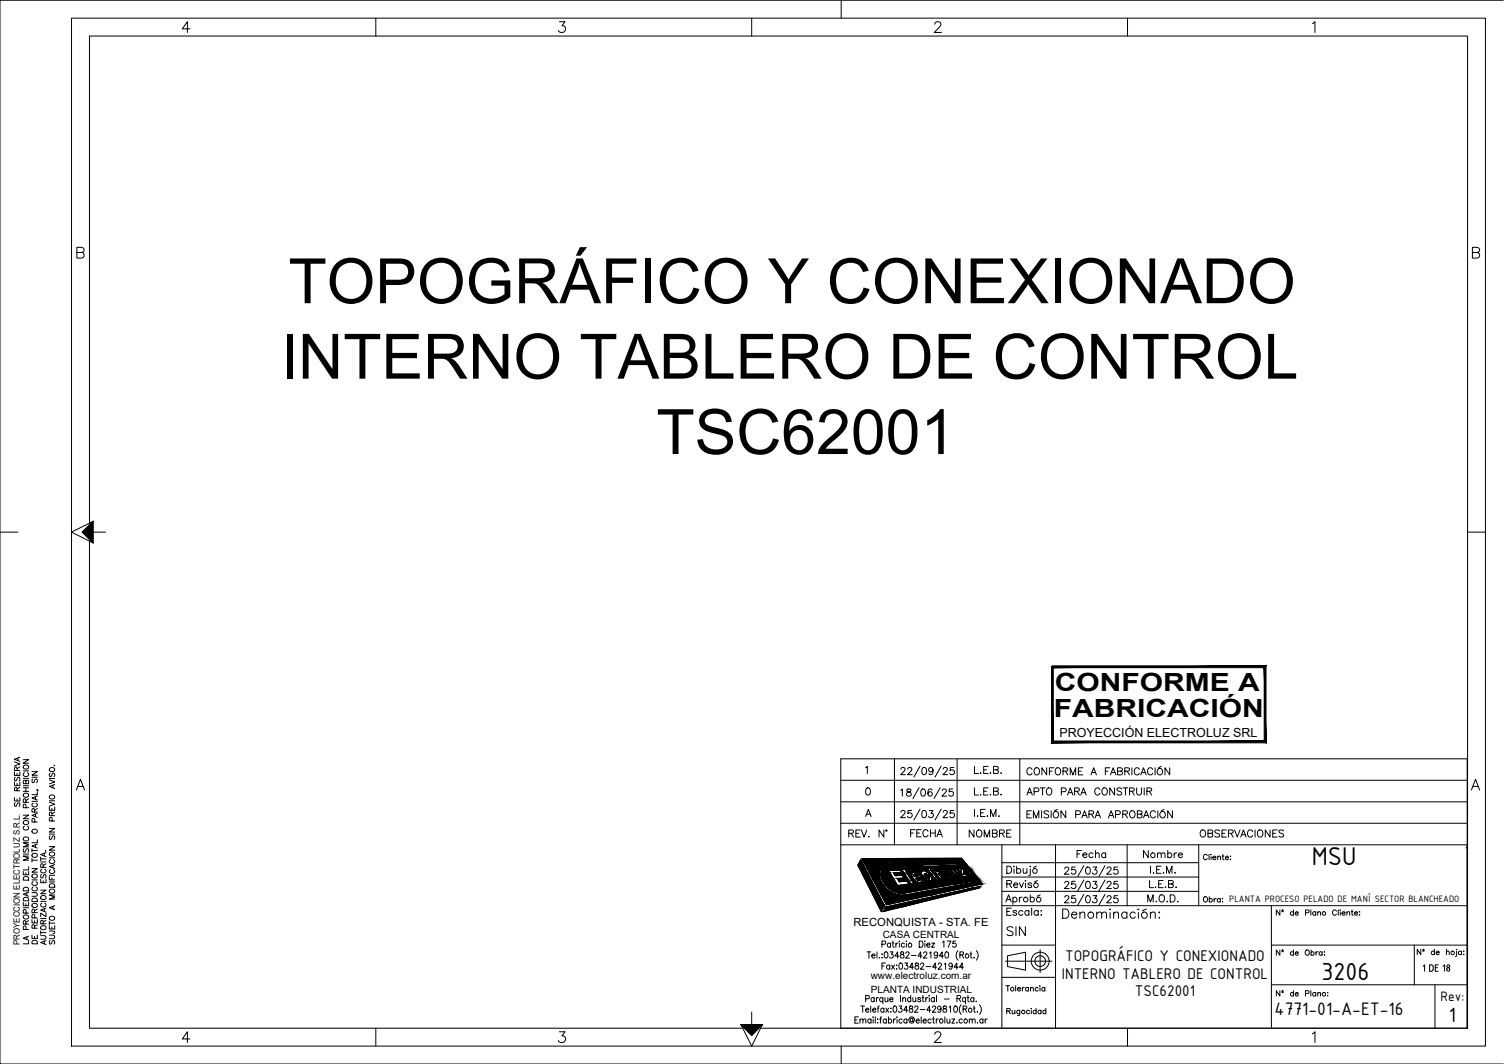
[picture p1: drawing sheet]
<svg xmlns="http://www.w3.org/2000/svg" width="420mm" height="297mm" viewBox="0 0 420 297" stroke-linecap="round" stroke-linejoin="round" font-family="sans-serif">
<defs><g id="words">
<g font-size="17.5">
<text x="80.6" y="84.7">TOPOGRÁFICO Y CONEXIONADO</text>
<text x="78.4" y="105.7">INTERNO TABLERO DE CONTROL</text>
<text x="183.4" y="126.8">TSC62001</text>
</g>
<text font-size="7.8" x="366.5" y="241.4">MSU</text>
<text font-size="7.4" x="369.2" y="273.6">3206</text>
<g font-size="7">
<text x="294.7" y="193">CONFORME A</text>
<text x="294.4" y="200.1">FABRICACIÓN</text>
</g>
<text font-size="6.2" x="404.7" y="285.3">1</text>
<g font-size="5.7">
<text x="295.6" y="257.5">Denominación:</text>
<text x="280.1" y="262.5">SIN</text>
</g>
<text font-size="5.4" x="356.1" y="283.4">4771-01-A-ET-16</text>
<g font-size="5.3">
<text x="285.8" y="223.3">APTO PARA CONSTRUIR</text>
<text x="253.3" y="234.9">FECHA</text>
<text x="269.5" y="234.9">NOMBRE</text>
<text x="334.1" y="234.9">OBSERVACIONES</text>
</g>
<g font-size="4.9">
<text x="299.5" y="240.6">Fecha</text>
<text x="318.2" y="240.6">Nombre</text>
<text x="319.3" y="252.9">M.O.D.</text>
</g>
<g font-size="4.7">
<text x="297.5" y="268.2">TOPOGRÁFICO Y CONEXIONADO</text>
<text x="296.7" y="273.2">INTERNO TABLERO DE CONTROL</text>
<text x="317.1" y="278.2">TSC62001</text>
</g>
<text font-size="4.4" x="6.3" y="226.5" transform="rotate(-90 6.3 226.5)">SE RESERVA</text>
<text font-size="4.1" x="402.4" y="279.6">Rev:</text>
<text font-size="3.5" x="296" y="205.6">PROYECCIÓN ELECTROLUZ SRL</text>
<text font-size="3.1" x="238.4" y="258.6">RECONQUISTA - STA. FE</text>
<g font-size="2.8">
<text x="343.4" y="251.8">PLANTA PROCESO PELADO DE MANÍ SECTOR BLANCHEADO</text>
<text x="246.6" y="261.8">CASA CENTRAL</text>
<text x="243.2" y="273.4">www.electroluz.com.ar</text>
<text x="243.3" y="277.2">PLANTA INDUSTRIAL</text>
</g>
<text font-size="2.4" x="5.5" y="263.8" transform="rotate(-90 5.5 263.8)">PROYECCION ELECTROLUZ S.R.L.</text>
</g></defs>
<!-- layer: 0 -->
<g fill="none" stroke="#000" stroke-width=".28">
<path d="M20 5.1h395v286.9h-395zM53.1 8.1h-2.2l1.4-2v3M105 5.1v5M156.3 6.1h1.5l-.8 1.1a1 1 0 0 1 .9 1.4 1 1 0 0 1-1.6 .3l-.3-.4M210 5.1v5M235 .1v5M261.1 6.8l.2-.5a.98 .98 0 0 1 1.4 0 .92 .92 0 0 1-.3 1.3l-1.4 1.5h2M315 5.1v5M366.6 6.6l.7-.5v3M420 .1h-420v296.9h420M21.5 70.5l1.7-.2a.68 .68 0 0 0 0-1.1l-1.7-.1v3h1.3a.78 .78 0 0 0 .7-.8 .78 .78 0 0 0-.7-.8M411.3 70.5l1.7-.2a.68 .68 0 0 0 0-1.1l-1.7-.1v3h1.3a.78 .78 0 0 0 .8-.8 .78 .78 0 0 0-.8-.8"/>
<path d="M0 148.6h5M25 151.1v135.9h182.5M25 146.1v-136h385v276.9h-197.5M26 145.5v6.1l-6-3 6-3.1-3 3.1 3 3M26 148.6h3.5M410 148.6h5M6.5 212.1h1.5l-1.5 1h1.5M6.5 219.9h1.5M6.5 219.4h1.5M6.5 217.3h1.5M6.5 215.2h1.5M6.6 213.9a.71 .71 0 0 1 .9-.3 .71 .71 0 0 1 .3 1 .74 .74 0 0 1-.9 .1 .74 .74 0 0 1-.3-.8z"/>
<path d="M6.9 215.7a.54 .54 0 0 0-.4 .6 .54 .54 0 0 0 .6 .5h.3a.54 .54 0 0 0 .6-.5 .54 .54 0 0 0-.4-.6M7.2 218.1l.3-.3 .4 .1 .1 .2v.7h-1.5l.1-.9h.5l.1 .9M8.9 215.4h1.5l-1.5 1h1.5M8.9 217h1.5M9.1 217.5l-.2 .4 .1 .5h.4l.4-.8 .4-.1 .2 .4-.2 .6M13.8 217.7l1.5 .6-1.5 .5M13.8 217.3h1.5M14 215.8l-.2 .4 .2 .7 .4-.2 .5-.9 .4 .4-.2 .7M14 214.4a.74 .74 0 0 1 .9-.1 .74 .74 0 0 1 .3 .8 .71 .71 0 0 1-1 .3 .71 .71 0 0 1-.2-1zM14.8 219.2v.7M15.1 213.7h.2zM15.3 219l-1.5 .6 1.5 .5"/>
<path d="M21.8 219.5h1.4M411.5 219.5h1.4M6.5 227.6h1.5l-1.5 1h1.5M6.5 238.4h1.5M6.5 220.9h1.5M6.6 233.9a.71 .71 0 0 1 .9-.3 .71 .71 0 0 1 .3 1 .74 .74 0 0 1-.9 .1 .74 .74 0 0 1-.3-.8zM6.6 229.3a.71 .71 0 0 1 .9-.2 .71 .71 0 0 1 .3 1 .74 .74 0 0 1-.9 .1 .74 .74 0 0 1-.3-.9zM6.7 236.9l-.2 .4 .2 .6h.3l.4-.9 .4-.1 .2 .4-.2 .6M6.7 221.6a.74 .74 0 0 1 .9-.1 .74 .74 0 0 1 .3 .8 .71 .71 0 0 1-.9 .3 .71 .71 0 0 1-.3-1zM6.9 230.6a.56 .56 0 0 0-.4 .7 .56 .56 0 0 0 .6 .4h.3a.56 .56 0 0 0 .6-.4 .56 .56 0 0 0-.4-.7M7.2 224l-.1-.9h-.5l-.1 .9h1.5M7.3 225.5l-.1-.9h-.6l-.1 .9h1.5"/>
<path d="M8 239h-1.5l1.5 .6-1.5 .5h1.5M8 235.3h-1.5l1.5 .5-1.5 .6h1.5M8 223l-.8 .5M8.9 236.9v1M8.9 239.6v1M8.9 237.4h1.5M8.9 223.7h1.5M9 238.5a.71 .71 0 0 1 1-.3 .71 .71 0 0 1 .2 1 .74 .74 0 0 1-.9 .1 .74 .74 0 0 1-.3-.8zM9 231.8a.71 .71 0 0 1 1-.3 .71 .71 0 0 1 .2 1 .74 .74 0 0 1-.9 .1 .74 .74 0 0 1-.3-.8zM9.3 224.2a.56 .56 0 0 0-.4 .6 .56 .56 0 0 0 .6 .5h.4a.56 .56 0 0 0 .5-.5 .56 .56 0 0 0-.3-.6M9.7 226.7l-.1-.8-.5-.1-.2 .9h1.5M9.7 229.5v-.9h-.7l-.1 .9h1.5"/>
<path d="M9.9 222.4v.7M9.9 227.3v.7M9.9 235.8v.8M10.4 220.5l.3 .1M10.4 235.6l-1.5 .6 1.5 .6M10.4 234.4v.9h-1.5M10.4 227.1l-1.5 .5 1.5 .6M10.4 222.2l-1.5 .6 1.5 .6M10.4 221v.9h-1.5M10.4 225.7l-.7 .5M11.4 239.3v1M11.4 239.8h1.4"/>
<path d="M12.4 238.2v.7M12.8 237.5v.1zM12.8 238l-1.4 .6 1.4 .5M13.8 236.4h1.5l-1.5 .9h1.5M13.8 231.3h1.5l-1.5 1h1.5M13.8 225.3v.9h1.5v-.9M13.8 223.9l1.5 .6-1.5 .6M13.8 239.5h1.5M13.8 232.9h1.5M13.8 223.6h1.5M13.9 238.1a.7 .7 0 0 1 .9-.2 .7 .7 0 0 1 .3 1 .73 .73 0 0 1-.9 .1 .73 .73 0 0 1-.3-.9zM14 233.3l-.2 .4 .2 .6 .4-.1 .3-.8 .4-.1 .2 .4-.2 .6"/>
<path d="M14 222.1a.69 .69 0 0 1 1-.1 .69 .69 0 0 1 .1 .9 .73 .73 0 0 1-.9 .1 .73 .73 0 0 1-.3-.8zM14.1 240a.56 .56 0 0 0-.3 .6 .56 .56 0 0 0 .6 .5h.3a.56 .56 0 0 0 .6-.5 .56 .56 0 0 0-.4-.6M14.5 227.7l-.1-.8-.3-.2-.3 .4v.6h1.5M14.5 225.6v.6M14.6 229.2l-.1-.8-.6-.1-.1 .9h1.5M15.3 226.7l-.8 .5M21.3 220.5l1.2-2.9 1.1 2.9M409.6 236.7h.2M409.7 236.6v.2M411.1 220.5l1.1-2.9 1.1 2.9M6.5 251.9v.9h1.5v-.9M6.5 243.3v.9h1.5v-.9"/>
<path d="M6.5 253.4h1.5M6.6 255.7a.71 .71 0 0 1 .9-.3 .71 .71 0 0 1 .3 1 .74 .74 0 0 1-.9 .1 .74 .74 0 0 1-.3-.8zM6.6 250.8a.81 .81 0 0 1 1-.3 .81 .81 0 0 1 .4 1h-1.5zM6.6 248a.84 .84 0 0 1 1.4 .2v.5h-1.5zM6.6 245a.86 .86 0 0 1 1.4 .2v.5h-1.5zM7.2 258l-.1-.9-.3-.1-.3 .4v.6h1.5M7.2 243.6v.6M7.2 252.3v.5M7.3 259.5l-.1-.9h-.6l-.1 .9h1.5M7.3 254.9l-.1-.8-.6-.1-.1 .9h1.5M7.5 249.3v.7M8 249.1l-1.5 .5 1.5 .6"/>
<path d="M8 242v.9h-1.5M8 257l-.8 .5M8.9 256.7v.9h1.5v-.9M8.9 249.2h1.1l.4 .4-.2 .5-1.3 .1M8.9 242.5h1.5l-1.5 1h1.5M8.9 245.6h1.5M8.9 240.1h1.5M9 252.5a.71 .71 0 0 1 1-.3 .71 .71 0 0 1 .2 1 .73 .73 0 0 1-.9 .1 .73 .73 0 0 1-.3-.8zM9 251a.81 .81 0 0 1 1-.2 .81 .81 0 0 1 .4 .9h-1.5zM9 244.3a.71 .71 0 0 1 1-.3 .71 .71 0 0 1 .2 1 .74 .74 0 0 1-.9 .1 .74 .74 0 0 1-.3-.8zM9.3 247.6a.56 .56 0 0 0-.4 .7 .56 .56 0 0 0 .6 .4 .63 .63 0 0 0 .8-.2 .63 .63 0 0 0-.1-.8l-.1-.1M9.3 246.1a.56 .56 0 0 0-.4 .7 .56 .56 0 0 0 .6 .4h.4a.56 .56 0 0 0 .5-.4 .56 .56 0 0 0-.3-.7"/>
<path d="M9.7 259.1l-.1-.8-.5-.1-.2 .9h1.5M9.7 254.8l-.1-.9-.4-.1-.3 .3v.7h1.5M9.7 257.1v.5M9.7 256.3v-.9l-.5-.1-.3 .3v.7h1.5M10.4 258.1l-.7 .5M10.4 253.8l-.7 .5M11.4 248.5h1.4l-1.4 1h1.4M11.4 245.5v.9h1.4v-.9M11.4 259.8v1M11.4 256.4h1.4M11.4 251.6h1.4M11.4 240.6h1.4"/>
<path d="M11.6 244.1l-.2 .4 .2 .6 .3-.1 .4-.8 .5 .1v.5l-.2 .3M11.7 252.1a.6 .6 0 0 0-.3 .9 .6 .6 0 0 0 .9 .2 .55 .55 0 0 0 .5-.4 .55 .55 0 0 0-.3-.7M11.7 242.6a.6 .6 0 0 0-.3 .9 .6 .6 0 0 0 .9 .2 .55 .55 0 0 0 .5-.4 .55 .55 0 0 0-.3-.7M12.1 257.9l-.1-.8-.5-.1-.1 .9h1.4M12.1 242.1l-.1-.8-.5-.1-.1 .9h1.4M12.1 245.9v.5M12.4 253.7v.7M12.8 254.9v1l-1.4-1v1M12.8 253.5l-1.4 .6 1.4 .5M12.8 256.9l-.7 .5M12.8 241.1l-.7 .5M13.8 259.9l1.3 .1 .1 .5-.4 .1"/>
<path d="M13.8 258.4v.9h1.5v-.9M13.8 244.7v.9h1.5M13.8 257.7h1.5M13.8 257.2v1M13.8 246.2h1.5M13.8 244.4h1.5M13.9 256.1a.7 .7 0 0 1 .9-.3 .7 .7 0 0 1 .3 1 .73 .73 0 0 1-.9 .1 .73 .73 0 0 1-.3-.8zM14 248.4a.74 .74 0 0 1 .9-.2 .74 .74 0 0 1 .3 .9 .71 .71 0 0 1-1 .3 .71 .71 0 0 1-.2-1zM14 246.9l.4-.2 .7 .2 .2 .8h-1.5zM14.1 242.8a.54 .54 0 0 0-.3 .6 .54 .54 0 0 0 .6 .4h.3a.54 .54 0 0 0 .6-.4 .54 .54 0 0 0-.4-.6M14.5 245.1v.5M14.5 258.8v.5"/>
<path d="M14.8 241.6v.7M14.8 253.1v.7M15.3 252.8l-1.5 .6 1.5 .6M15.3 249.9h-1.5l1.5 .5-1.5 .6h1.5M15.3 241.3l-1.5 .6 1.5 .6M7.5 261.6v.7M8 262.6v.9h-1.5M8 261.4l-1.5 .5 1.5 .6M8.9 261.1v.9h1.5v-.9M9 262.8a.82 .82 0 0 1 1-.2 .82 .82 0 0 1 .4 .9h-1.5zM9.7 261.4v.6M11.4 261.2h1l.4 .4-.2 .5-1.2 .1"/>
<path d="M11.4 260.4h1.4M12.4 262.8v.7M12.8 262.6l-1.4 .5 1.4 .6M13.8 261.1h1.1l.4 .4-.1 .4-.3 .2h-1.1M14 262.6l-.2 .3 .2 .7 .4-.2 .5-.8 .4 .3-.2 .7M397.6 269.8l.4-.4v1.8M400.4 269.9l-.3-.5h-.7v1.8l.7-.1 .3-.5M400.4 269.9v.7M401 270.2h.6M401.8 269.4h-.8v1.8h.8M403.2 269.8l.4-.4v1.8M405 270.6v.1"/>
<path d="M405 270.5a.4 .4 0 0 0-.6-.2 .4 .4 0 0 0 0 .7 .4 .4 0 0 0 .6-.3M53.1 290.1h-2.2l1.4-2.1v3M105 287v5M156.3 288h1.5l-.8 1.2a1 1 0 0 1 .9 1.4 1 1 0 0 1-1.6 .3l-.3-.4M207 286.1h6l-3 5.9-3-5.9 3 3 3-3M210 282.5v3.6M235 292v5M261.1 288.8l.2-.5 .4-.3 .9 .2a.66 .66 0 0 1 .1 1l-1.7 1.8h2M315 287v5M366.6 288.6l.7-.6v3"/>
<circle cx="12" cy="259" r=".69"/>
<circle cx="12" cy="250.6" r=".69"/>
<circle cx="404.6" cy="269.7" r=".39"/>
</g>
<g fill="#000" stroke="#000" stroke-width=".28">
<path d="M26 145.5v6.1l-3-3zM207 286.1h6l-3 3z"/>
<path d="M294 185.9v.5l59.7-.5zM294 186.4l59.7-.5-.5 .5zM353.2 186.4l.5 21v-21.5zM353.2 186.4l.5 21-.5-.5zM293.8 207.4h59.9l-.5-.5zM294.2 206.9h59l-59.4 .5zM293.8 186.1v21.3l.4-.5zM293.8 186.1h.4v20.8z"/>
</g>
<!-- layer: 99FORMATO -->
<g fill="none" stroke="#000" stroke-width=".28">
<path d="M234.9 217.8h175M241.8 214.3l.5-.3v1.9M249.9 211.8v24M251.7 214.7l.4-.4h.4l.3 .3-.2 .7-1 1h1.3M253.6 214.7l.4-.4h.4l.3 .3-.2 .7-1 1h1.3M256.8 219.9l-1.8 3M257 213.9l-1.7 3M257.8 214.4a.63 .63 0 0 1 .9 .2l.1 .5a.87 .87 0 0 1-.7 1.2 1.29 1.29 0 0 1-.3-1.9zM260.6 214.9a.62 .62 0 0 1-.8 .5 .62 .62 0 0 1-.2-.9 .62 .62 0 0 1 1 .1v.3a.93 .93 0 0 1-.7 1.4l-.4-.3M262.7 219.9l-1.8 3M262.9 213.9l-1.7 3M263.5 214.7l.4-.4h.4l.3 .3-.2 .7-1 1h1.4"/>
<path d="M266.5 214.3h-1l-.1 .8a.71 .71 0 0 1 1.1 0 .71 .71 0 0 1-.1 1.1 .71 .71 0 0 1-1.1-.3M267.4 211.8v24M272.2 219.9v2.1h1.2M272.2 214v1.9h1.2M273.9 215.8v.1zM274.8 214.9h.8M276 219.9h-1.2v2.1h1.2M276 214h-1.2v1.9h1.2M276.7 215.8v.1zM277.6 214.9l1.1-.1 .2-.3-.1-.3-1.2-.2v1.9l1.2-.1v-.7l-.4-.2M279.7 215.8v.1zM284.9 211.8v24"/>
<path d="M288.3 214.8a.74 .74 0 0 0-.8-.5 .74 .74 0 0 0-.6 .8 .83 .83 0 0 0 .2 1.1 .83 .83 0 0 0 1.1-.1l.1-.2M289.1 214.6a.92 .92 0 0 1 1.3 .2 .92 .92 0 0 1-.2 1.3 .92 .92 0 0 1-1.3-.2 .92 .92 0 0 1 .2-1.3zM292.4 214.3v2l-1.3-2v2M293.2 215.3h.7M294.4 214.3h-1.2v2M295 214.6a.92 .92 0 0 1 1.3 .2 .92 .92 0 0 1-.2 1.3 .92 .92 0 0 1-1.3-.2 .92 .92 0 0 1 .2-1.3zM297 215.3l1.1-.1 .2-.3-.1-.4-1.2-.2v2M297.6 215.3l.7 1M299 216.3v-2l.7 2 .8-2v2M301.3 215.3h.7M302.5 214.3h-1.2v2h1.2M304.8 216.3l.7-2 .8 2"/>
<path d="M305.1 215.7h.9M308.8 215.3h.7M310 214.3h-1.2v2M310.2 216.3l.8-2 .7 2M310.5 215.7h.9M312.2 215.3l1.2-.1 .1-.3v-.4l-1.3-.2v2l1.3-.2v-.6l-.4-.2M314.2 215.3l1.2-.1 .2-.5-.5-.4h-.9v2M314.9 215.3l.7 1M316.2 214.3v2M318.3 214.8a.73 .73 0 0 0-.8-.5 .73 .73 0 0 0-.6 .8v.5a.73 .73 0 0 0 .6 .7 .73 .73 0 0 0 .8-.4M318.7 216.3l.7-2 .8 2M319 215.7h.9"/>
<path d="M322 214.8a.73 .73 0 0 0-.8-.5 .73 .73 0 0 0-.6 .8 .83 .83 0 0 0 .2 1.1 .83 .83 0 0 0 1.1-.1l.1-.2M322.7 214.3v2M324.4 214l-.8 .3M326.8 214.3v2l-1.4-2v2M234.9 235.8v-24h175v75.2h-175v-51.2h175v51.2M234.9 223.8h175M234.9 229.8h175M237.1 232.6l1.2-.1 .1-.4-.4-.4h-.9v2M237.8 232.6l.6 1.1M239.1 232.6h.8M240.3 231.7h-1.2v2h1.2M240.5 239.9l6.6 13-.9 1.5-6.5-12.9z"/>
<path d="M240.6 231.7l.8 2 .7-2M240.8 239.7l27.8-.1 5.8 7.2-26.8 5.8zM241.8 228l.8-2 .8 2M242.1 220.1a.63 .63 0 0 1 1 .2l.1 .5a.87 .87 0 0 1-.8 1.2 1.29 1.29 0 0 1-.3-1.9zM242.1 227.3h1M242.7 233.5v.2zM246.9 231.7v2l-1.3-2v2M251.6 220.6l.5-.3v2M251.7 226.7l.4-.4h.4l.3 .3-.2 .7-1 1h1.3M253.4 220.4v.5l.6 .2a.58 .58 0 0 1 .6 .5 .58 .58 0 0 1-.5 .7l-.7-.1-.2-.6 .3-.4 .9-.3 .1-.4a.79 .79 0 0 0-1.1-.1zM254.7 226.3h-1l-.1 .8a.71 .71 0 0 1 1.1 0 .71 .71 0 0 1-.1 1.1 .71 .71 0 0 1-1.1-.3M257 225.9l-1.7 3"/>
<path d="M257.5 220.4a.67 .67 0 0 1 1 .2l.1 .5a.85 .85 0 0 1-.8 1.2 1.26 1.26 0 0 1-.3-1.9zM257.8 226.4a.63 .63 0 0 1 .9 .2l.1 .5a.87 .87 0 0 1-.7 1.2 1.29 1.29 0 0 1-.3-1.9zM259.6 226.3h1l-.5 .7a.66 .66 0 0 1 .5 1.1 .66 .66 0 0 1-1.2-.2M260.4 220.5l-.1-.1a.67 .67 0 0 0-1 .2 1.17 1.17 0 0 0 .5 1.7 .62 .62 0 0 0 .7-.6 .62 .62 0 0 0-.6-.7 .62 .62 0 0 0-.7 .6M262.9 225.9l-1.7 3M263.2 220.7l.2-.3 .6-.1 .4 .5-1.3 1.5h1.4M263.5 226.7l.4-.4h.4l.3 .3-.2 .7-1 1h1.4M266.2 220.3h-1l-.1 .8a.7 .7 0 0 1 1.1 0 .7 .7 0 0 1-.1 1.1 .7 .7 0 0 1-1.1-.3M266.5 226.3h-1l-.1 .8a.71 .71 0 0 1 1.1 0 .71 .71 0 0 1-.1 1.1 .71 .71 0 0 1-1.1-.3M272.2 226v2M273 227.9h.2zM273.9 221.9h.1z"/>
<path d="M273.9 226.9h.8M274.8 220.9h.8M275.2 226h-1.3v2h1.3M275.8 227.8v.2zM276.6 221.9h.2zM276.7 228v-2l.8 2 .7-2v2M277.6 220.9l1.1-.1 .2-.3-.1-.4-1.2-.2v2.1l1.2-.2 .1-.5-.5-.4M279.1 227.8v.2zM279.6 221.9h.2zM279.9 235.8v51M286.9 227.3h.7M288.1 226.3h-1.2v2h1.2"/>
<path d="M288.7 228.3v-2l.8 2 .7-2v2M291 226.3v2M293 226.6l-.5-.3-.9 .3 .2 .5 1 .4 .2 .3v.3l-.5 .2-.9-.2M293.6 226.3v2M294.9 235.8v51M295.4 226l-.8 .3M297.7 226.3v2l-1.3-2v2M300.5 227.4l1.1-.1 .2-.3-.1-.5-1.2-.2v2M302.2 228.3l.8-2 .7 2M302.5 227.7h.9M304.2 227.3l1.2-.1 .1-.3v-.4l-1.3-.2v2M304.9 227.3l.6 1"/>
<path d="M305.9 228.3l.8-2 .7 2M306.2 227.7h1M309.6 228.3l.8-2 .8 2M309.9 227.7h1M311.6 227.4l1.2-.1 .2-.3-.1-.5-1.3-.2v2M313.6 227.3l1.2-.1 .2-.5-.5-.4h-.9v2M314.3 227.3l.7 1M314.9 235.8v17M315.7 226.6a.92 .92 0 0 1 1.3 .2 .92 .92 0 0 1-.1 1.3 .92 .92 0 0 1-1.3-.2 .92 .92 0 0 1 .1-1.3zM317.7 227.3l1.2-.1 .2-.5-.5-.4h-.9v2l1.2-.1 .2-.5-.5-.4M319.4 228.3l.8-2 .8 2M319.7 227.7h1"/>
<path d="M322.8 226.8a.73 .73 0 0 0-.9-.5 .73 .73 0 0 0-.5 .8 .83 .83 0 0 0 .2 1.1 .83 .83 0 0 0 1.1-.1l.1-.2M323.4 226.3v2M325.2 226l-.8 .3M327.5 226.3v2l-1.3-2v2M334.9 235.8v17M337.2 238.9a.54 .54 0 0 0-.6-.4 .54 .54 0 0 0-.4 .6v.3a.54 .54 0 0 0 .4 .6 .54 .54 0 0 0 .6-.3M337.8 238.5v1.5M338.2 238.6h.2zM338.3 239.1v.9M338.8 239.4h.9a.44 .44 0 0 0-.5-.4 .44 .44 0 0 0-.4 .4l.4 .6 .5-.2M340.2 239.3l.3-.3 .4 .1 .1 .9M340.2 239v1"/>
<path d="M341.4 239h.5M341.6 238.5v1.2l.4 .3M342.3 239.4h.9a.43 .43 0 0 0-.4-.4 .43 .43 0 0 0-.5 .4l.4 .6 .5-.2M343.7 239.9h.1zM343.7 239v.1zM241.6 240.6h1a.63 .63 0 0 1 .6 .4 .63 .63 0 0 1-.2 .7h-.5l.5 .8h-.5zM242.1 240.8l.5 .1 .2 .4-.4 .1zM244.1 240.8h.5l.2 .4-.4 .1zM244.6 240.5l-1.1 .1 1.1 1.8h.4l-.5-.8h.5l.5 .8 .4-.1-.7-.9M244.6 240.5l.5 .4 .1 .5M246 240.5a1.39 1.39 0 0 1 1.4 1.7 1.39 1.39 0 0 1-1.4-1.7zM246.1 242.7l.4 .2a3.6 3.6 0 0 0 1.1 4.5 5.9 5.9 0 0 0 5 2l18.5-3.4a.55 .55 0 0 0 .5-.3 .55 .55 0 0 0-.1-.6 6.3 6.3 0 0 0-3.7-3.6l-10.1 .4-.2-.4 10.3-.4a6.2 6.2 0 0 1 4.3 4.5l-.2 .6-.6 .3-18.3 3.3a6.8 6.8 0 0 1-7.4-5.5z"/>
<path d="M246.2 240.8l.7 .5 .2 .7-.7-.4zM247.2 240.5h.4l.6 .6v-.6l.4-.1v1l.5 .8h-.4l-.4-.7zM247.6 253.2l26.4-5.8-.6 .6-26.7 6.5zM248.2 243l3.2-.2 .4 .8-2.1 .1 .4 .8 2-.2 .4 .8-1.9 .1 .6 1 2.1-.2 .6 .8-3.2 .4zM248.9 240.4h1l.2 .3h-.6l.3 .4h.5l.2 .3h-.5l.3 .4h.6l.1 .4h-.9zM251.4 240.9h.2l-.3-.4-.6-.1a1.51 1.51 0 0 0 1.3 1.7l.1-.6h-.4M251.4 240.9l-.3-.3a1.1 1.1 0 0 0 .7 1.2v-.3M251.7 249.4h.1M251.9 242.7h.9l2.5 3.9-.9 .1zM253.2 241.4l.1 .4a1.1 1.1 0 0 1-.8-1.2l.3 .3 .3-.1-.6-.5h-.4a1.51 1.51 0 0 0 1.4 1.7v-.6h-.3M253.2 240.4h.4l1 1.5h-.3zM254.4 240.3a1.26 1.26 0 0 1 1.2 1.6 1.26 1.26 0 0 1-1.2-1.6z"/>
<path d="M254.6 240.5l.6 .5 .2 .7-.5-.5zM255.5 240.4l.2-.1 1 .8-.6-.7 .3-.1 1 1.5h-.3l-.9-.8 .6 .9h-.3zM256.5 244.5l-.5-.5-.5 .1v.6l1-.2M257.1 245.4l-.2 .4h-.2l-.8-.6 1.6-.3-.6-.8a1.35 1.35 0 0 0-2.2-.3 2.26 2.26 0 0 0 2.6 2.5l.4-.6v-.4l-.7 .1M259.5 244.7l.1 .6a1.25 1.25 0 0 1-1.2-1.4l.7 .3 .7-.1-.7-.7a.95 .95 0 0 0-1.5-.2 .95 .95 0 0 0 .1 1.5l.7 .8a1.04 1.04 0 0 0 1 .5 1.04 1.04 0 0 0 .9-.6l-.1-.8-.8 .1M261.1 245.2l.4 .4 .6 .1M261.1 245.3l-1.2-1.6h-.3l-.3-.5h.3l-.5-.7 .7-.1 .5 .7h.3l.4 .5h-.4l1 1.3 .5 .2 .3 .5-.4 .1M262.3 244l1.1 1.5h-.7l-1.8-2.5h.7l.2 .3 .4-.4 .5 .8h-.3v.3M263.2 242.9a1.99 1.99 0 0 1 2.2 2.3 1.99 1.99 0 0 1-2.2-2.3zM263.6 243.2l.7 .1 .6 .8a.44 .44 0 0 1-.1 .7 .44 .44 0 0 1-.6-.3l-.3-.1a.93 .93 0 0 1-.3-1.2zM264.1 242l.6-.1 2.2 3.1-.5 .1zM265.2 245.4l.7-.1 .2 .3h-.5l.8 .4 .4 .4-.1 .3h-.6l-.3-.4h.6l-.8-.2z"/>
<path d="M265.6 242.7l.6-.1 1.1 1.6 .5 .2v-.3l-1.1-1.5h.5l1.6 2.2h-.5l-.2-.3-.1 .4-.5-.1-.5-.4zM265.7 245.3h.1M266.8 246.5l.4 .2zM267.4 245.2l-.3 .1 .3 .5 .3-.3M267.4 245.2l.3 .3M267.5 242.6l1.3-.1 .4 .4v1.2l.8-.1 .4 .5-1.3 .2-.4-.6-.1-1.1h-.8zM267.9 245.7l.7 .7-.3 .1-.5-.6M267.9 245.7h.1M267.9 245.6l-.4-.5-.7 .1 1 1.4 .3-.1-.4-.6h.1M268.2 244.9h.3l.9 1.1h.3l.2 .2-.6 .1zM268.5 246.2l.4 .2zM269.8 245.9l.4 .2z"/>
<path d="M279.9 240.8h55M279.9 244.8h55M279.9 248.8h55M279.9 252.8h130M281 251.8l.7-2 .8 2M281.3 241.8h.6a1.07 1.07 0 0 1 .7 1 1.07 1.07 0 0 1-.7 1h-.6zM281.3 246.8l1.1-.1 .2-.3-.1-.4-1.2-.2v2M281.3 254.5h.7M281.3 251.1h.9M281.9 246.8l.7 1M282.5 253.5h-1.2v2h1.2M283 250.8a.64 .64 0 0 1 .9-.1 .64 .64 0 0 1 0 .9 .64 .64 0 0 1-.9-.1"/>
<path d="M283 250.5v2M283.2 241.9h.2zM283.2 247h1.1a.64 .64 0 0 0-.7-.5 .64 .64 0 0 0-.5 .7 .64 .64 0 0 0 .5 .6l.7-.3M283.3 242.6v1.2M284 254.5l-.4-.3-.6 .3 .9 .5 .1 .2a.59 .59 0 0 1-1 0M284 242.8a.64 .64 0 0 1 1-.1 .64 .64 0 0 1 0 .9 .64 .64 0 0 1-1-.1M284 241.8v2M284.8 246.5l.5 1.3 .6-1.3M284.8 250.5v1.3M285.5 250.5l-.4 .1-.3 .4M285.7 254.5a.64 .64 0 0 0-.9-.1 .64 .64 0 0 0 0 .9 .64 .64 0 0 0 .9-.1M285.8 242.5l.1 1.2 .5 .1 .5-.4"/>
<path d="M286.5 245.8v.2zM286.5 246.6v1.2M286.9 242.5v1.3M287.4 254.5a.64 .64 0 0 0-.9-.1 .64 .64 0 0 0 0 .9 .64 .64 0 0 0 .9-.1M287.4 254.2v1.3M287.8 241.8v.2zM287.8 242.6v1.5l-.1 .3-.3 .1M287.8 250.8a.64 .64 0 0 1 1-.1 .64 .64 0 0 1 0 .9 .64 .64 0 0 1-1-.1M287.8 249.8v2M288.2 246.8a.59 .59 0 0 0-1 0l1 .6-.1 .3-.3 .1-.5-.1-.1-.2M288.2 253.5v2M289.5 241.8l-.8 .4"/>
<path d="M289.8 245.8l-.8 .4M290 254.5a.64 .64 0 0 0-.9-.1 .64 .64 0 0 0 0 .9 .64 .64 0 0 0 .9-.1M290 254.2v1.3M290.6 249.8l-.9 .4M290.8 254.3h.2zM290.8 255.4h.2zM297.5 242.5l.3-.5h.4l.4 .4-.3 .7-1 1h1.4M297.5 246.5l.3-.5h.4l.4 .4-.3 .7-1 1h1.4M297.5 250.5l.1-.4 .6-.1 .4 .6-1.3 1.4h1.4M300.4 242h-1v.9a.7 .7 0 0 1 1 0 .7 .7 0 0 1-.1 1.1 .7 .7 0 0 1-1-.3M300.4 246h-1v.9a.7 .7 0 0 1 1 0 .7 .7 0 0 1-.1 1.1 .7 .7 0 0 1-1-.3M300.4 250h-1v.9a.7 .7 0 0 1 1 0 .7 .7 0 0 1-.1 1 .7 .7 0 0 1-1-.2"/>
<path d="M302.8 241.7l-1.7 3M302.8 245.7l-1.7 3M302.8 249.7l-1.7 3M303.6 242.2a.64 .64 0 0 1 .9 .2l.1 .5a.89 .89 0 0 1-.6 1.2h-.2a1.27 1.27 0 0 1-.2-1.9zM303.6 246.2a.64 .64 0 0 1 .9 .2l.1 .5a.89 .89 0 0 1-.6 1.2h-.2a1.27 1.27 0 0 1-.2-1.9zM303.6 250.1a.67 .67 0 0 1 .9 .3l.1 .5a.85 .85 0 0 1-.8 1.1 1.26 1.26 0 0 1-.2-1.9zM305.4 242h1l-.6 .8a.67 .67 0 0 1 .5 1.1 .67 .67 0 0 1-1.1-.2M305.4 246h1l-.6 .8a.67 .67 0 0 1 .5 1.1 .67 .67 0 0 1-1.1-.2M305.4 250h1l-.6 .8a.67 .67 0 0 1 .5 1.1 .67 .67 0 0 1-1.1-.2M308.7 241.7l-1.7 3M308.7 245.7l-1.7 3M308.7 249.7l-1.7 3"/>
<path d="M309.3 242.5l.3-.5h.4l.4 .4-.3 .7-.9 1h1.3M309.3 246.5l.3-.5h.4l.4 .4-.3 .7-.9 1h1.3M309.3 250.5l.2-.4 .5-.1 .4 .6-1.2 1.4h1.3M312.2 242h-.9l-.1 .9a.7 .7 0 0 1 1 0 .7 .7 0 0 1-.1 1.1 .7 .7 0 0 1-1-.3M312.2 246h-.9l-.1 .9a.7 .7 0 0 1 1 0 .7 .7 0 0 1-.1 1.1 .7 .7 0 0 1-1-.3M312.2 250h-.9l-.1 .9a.7 .7 0 0 1 1 0 .7 .7 0 0 1-.1 1 .7 .7 0 0 1-1-.2M321.1 245.8v2h1.2M321.4 241.8v2M322.2 243.7h.1zM323.1 242.8h.8M323.7 246.8h.7M324.4 241.8h-1.3v2h1.3"/>
<path d="M324.9 245.8h-1.2v2M325 243.6v.2zM325.9 243.8v-2l.7 2 .8-2v2M326.5 246.8l1.1-.1 .2-.5-.2-.3-1.1-.1v2l1.1-.1 .2-.6-.5-.3M328.3 243.6v.2zM337.8 251a.48 .48 0 0 1 .7 0 .48 .48 0 0 1 0 .7 .48 .48 0 0 1-.7-.1M337.8 250.3v1.5M339.2 250.8v1M339.7 250.8l-.3 .1-.2 .4M340.9 251a.47 .47 0 0 0-.7 0 .47 .47 0 0 0 0 .7 .47 .47 0 0 0 .7-.1M340.9 250.8v1M341.5 250.9h.1z"/>
<path d="M341.5 251.8h.1zM355.2 252.8v34M357.5 254v1.5l-.9-1.5v1.5M358.1 254.5h.4M361.3 254.7a.47 .47 0 0 0-.7 0 .47 .47 0 0 0 0 .7 .47 .47 0 0 0 .7-.1M361.3 254v1.5M361.8 254.9h.9a.48 .48 0 0 0-.7-.3 .48 .48 0 0 0-.2 .7 .48 .48 0 0 0 .7 .1l.2-.1M364.7 254.8l.8-.1 .1-.5-.9-.2v1.5M366.2 254v1.5M367.6 254.7a.48 .48 0 0 0-.8 0 .48 .48 0 0 0 0 .7 .48 .48 0 0 0 .8-.1M367.6 254.5v1M368.1 254.8l.4-.3 .3 .1 .1 .9"/>
<path d="M368.1 254.5v1M373.3 254.4a.61 .61 0 0 0-.8-.3 .61 .61 0 0 0-.2 .8 .56 .56 0 0 0 .4 .6 .56 .56 0 0 0 .6-.3M373.8 254v1.5M374.3 254.1h.2zM374.4 254.6v.9M374.9 254.9h.9a.48 .48 0 0 0-.7-.3 .48 .48 0 0 0-.2 .7 .48 .48 0 0 0 .7 .1l.2-.1M376.3 254.8l.3-.3 .4 .1v.9M376.3 254.5v1M377.5 254.5h.5M377.7 254v1.2l.4 .3M378.4 254.9h.9a.48 .48 0 0 0-.7-.3 .48 .48 0 0 0-.2 .7 .48 .48 0 0 0 .7 .1l.2-.1M379.8 255.4h.1"/>
<path d="M379.8 254.5v.2zM241.8 278.8h.9l.1-.7-1-.2v1.8M242.2 265.7h1M242.7 265.7v1.8M243.5 266.8h1l-.1-.3a.52 .52 0 0 0-.8 .1 .52 .52 0 0 0 .1 .7 .52 .52 0 0 0 .8-.1M244.2 278.8a.51 .51 0 0 0-.7-.1 .51 .51 0 0 0 0 .7 .51 .51 0 0 0 .7 0M244.2 278.5v1.2M244.8 278.5v1.2M245 265.7v1.8M245.4 278.5l-.4 .1-.2 .4M245.6 267.4h.1zM246.3 267.4h.2z"/>
<path d="M246.4 263.6l.9-.1 .1-.6-1-.2v1.7M246.4 269.7h.6M246.4 266.3v.2zM246.6 278.8a.52 .52 0 0 0-.7-.1 .52 .52 0 0 0 0 .8 .52 .52 0 0 0 .7-.1M246.6 278.5v1.7M247.2 278.5l.1 1.1 .4 .1 .4-.4M247.2 265.8l.3-.1a.93 .93 0 0 1 .6 .9 .93 .93 0 0 1-.6 .9 1.15 1.15 0 0 1-.3-1.7zM247.4 268.8h-1v1.8M248.1 278.5v1.2M248.6 269.7a.52 .52 0 0 0-.8-.1 .52 .52 0 0 0 0 .8 .52 .52 0 0 0 .8-.1M248.6 269.4v1.2M248.6 279h.9a.47 .47 0 0 0-.6-.5 .47 .47 0 0 0-.3 .7l.3 .5 .6-.3"/>
<path d="M248.6 265.7h.9l-.5 .7a.55 .55 0 0 1 .5 .9 .55 .55 0 0 1-1-.1M248.8 263.5a.51 .51 0 0 0-.8 0 .51 .51 0 0 0 0 .7 .51 .51 0 0 0 .8 0M248.8 263.3v1.1M249.1 269.4l.8 1.2M249.2 263.3h.5M249.4 262.7v1.4l.4 .3M249.9 269.4l-.8 1.2M250.3 263.3v1.1M250.4 269.5h.2zM250.4 270.5h.2zM250.9 263.3l-.4 .1-.2 .4M251.1 266.9h-1.1l.8-1.2v1.8"/>
<path d="M251.2 262.7v.2zM251.2 263.4v1M251.3 268.9l.2-.1a.92 .92 0 0 1 .7 .9 .92 .92 0 0 1-.7 .9l-.3-.3-.1-.5zM251.6 277.9v1.8M251.7 265.8v.5a.71 .71 0 0 1 .7 .3 .71 .71 0 0 1 0 .8l-.2 .1a.52 .52 0 0 1-.7-.4 .52 .52 0 0 1 .4-.6l.5-.2v-.5zM252.2 278.8l.4-.3 .3 .1 .1 1.1M252.2 278.5v1.2M252.7 263.5a.52 .52 0 0 0-.8 0 .52 .52 0 0 0 0 .7 .52 .52 0 0 0 .8 0M252.8 268.8h.8l-.5 .7a.55 .55 0 0 1 .5 .9 .55 .55 0 0 1-1-.1M253.1 266.1l.3-.4h.3l.3 .4-.3 .5-.7 .9h1.1M253.2 262.7v.2zM253.2 263.4v1"/>
<path d="M254.4 278.8a.51 .51 0 0 0-.7-.1 .51 .51 0 0 0 0 .7 .51 .51 0 0 0 .7 0M254.4 277.9v1.8M254.6 266.7h1.3M255 278.5l.1 1.1 .4 .1 .3-.4M255.2 270h-1.1l.7-1.2v1.8M255.8 268.9v.5a.7 .7 0 0 1 .7 .3 .7 .7 0 0 1 0 .8l-.5 .1a.57 .57 0 0 1-.4-.7 .57 .57 0 0 1 .7-.4l.3-.3-.1-.3zM255.8 278.5v1.2M256.8 262.7a.89 .89 0 0 1 1.1 .9 .89 .89 0 0 1-1.1 .8zM257.2 269.2l.3-.4 .6 .4-.2 .6-.8 .8h1M257.2 278.8l-.3-.3-.5 .3 .7 .4v.4l-.4 .1-.3-.3M257.6 266.9h-1.1l.7-1.2v1.8M257.6 278.5h.5"/>
<path d="M257.8 277.9v1.4l.1 .3 .3 .1M258 266.1l.3-.4h.3l.3 .4-.2 .5-.7 .9h1M258.3 262.8h.1zM258.4 263.4v1M258.6 278.5v1.2M258.7 269.8h1.3M258.9 263.8h.9l-.1-.4a.51 .51 0 0 0-.7 .1 .51 .51 0 0 0 .1 .7 .51 .51 0 0 0 .7 0M259.2 278.5l-.4 .1-.2 .4M259.6 277.9v.2zM259.6 278.6v1.1M259.7 266.1l.4-.4v1.8M260.2 263.3h.9l-.9 1.1h.9"/>
<path d="M261 278.8a.52 .52 0 0 0-.7-.1 .52 .52 0 0 0 0 .8 .52 .52 0 0 0 .7-.1M261 278.5v1.2M261.6 277.9v1.8M261.7 270h-1.1l.7-1.2v1.8M261.9 266.3a.49 .49 0 0 1-.6 .4 .49 .49 0 0 1-.2-.7 .49 .49 0 0 1 .8 0v.3a.82 .82 0 0 1-.6 1.2l-.3-.3M262.1 269.2l.3-.4 .6 .4-.2 .6-.8 .8h1.1M263.3 263l.4-.3v1.7M263.6 266.9h-1.2l.8-1.2v1.8M263.8 269.2l.4-.4v1.8M263.8 278.9h1.4M264.2 265.8l.2-.1a.93 .93 0 0 1 .6 .9 .93 .93 0 0 1-.6 .9 1.15 1.15 0 0 1-.2-1.7zM264.6 262.7h1.1l-.8 1.7"/>
<path d="M266 269.4a.49 .49 0 0 1-.7 .4 .49 .49 0 0 1-.1-.8 .49 .49 0 0 1 .8 .1v.3a.8 .8 0 0 1-.6 1.2l-.3-.3M267 262.7h-.7l-.1 .7a.57 .57 0 0 1 .8 0 .57 .57 0 0 1-.1 .9 .57 .57 0 0 1-.8-.2M267.3 278.8l.9-.1 .1-.6-1-.2v1.8M267.6 265.4a1.93 1.93 0 0 0 0 2.7M267.7 270h-1.1l.7-1.2v1.8M267.8 278.8l.6 .9M268.2 266.6l.8-.1 .1-.6-.9-.2v1.8M268.7 266.6l.5 .9M269.2 270h-1.1l.7-1.2v1.8M269.7 278.8a.52 .52 0 0 0-.7-.1 .52 .52 0 0 0 0 .8 .52 .52 0 0 0 .7-.1M269.7 278.5v1.7M270.2 278.5h.5"/>
<path d="M270.4 277.9v1.4l.1 .3 .3 .1M271 266.3h.5M271.2 265.7v1.5l.4 .3M272.1 278.8a.52 .52 0 0 0-.8-.1 .52 .52 0 0 0 0 .8 .52 .52 0 0 0 .8-.1M272.1 267.4h.1zM272.1 278.5v1.2M272.6 279.6h.2zM272.7 265.4a1.93 1.93 0 0 1 0 2.7M279.9 263.8h15M279.9 272.8h15M280.9 268.3h13M281 275.2h1"/>
<path d="M281.5 266.8l5-1v5l-5-1zM281.5 275.2v1.5M283.7 275.2v1.5M284.2 276.1h.9a.48 .48 0 0 0-.8-.3 .48 .48 0 0 0 .2 .8l.3 .1 .3-.2M285.6 275.7v1M286.2 275.7h-.4l-.2 .4M287.3 275.9a.47 .47 0 0 0-.7-.1 .47 .47 0 0 0 0 .7 .47 .47 0 0 0 .7 0M287.3 275.7v1M287.9 276l.3-.3h.4l.1 1M287.9 275.7v1M290 275.9a.47 .47 0 0 0-.7-.1 .47 .47 0 0 0 0 .7 .47 .47 0 0 0 .7 0M290.4 275.2h.2z"/>
<path d="M290.5 275.7v1M290.6 265.1v6.4M291.9 275.9a.48 .48 0 0 0-.7-.1 .48 .48 0 0 0 0 .7 .48 .48 0 0 0 .7 0M291.9 275.7v1M355.2 263.8h54.7M355.2 274.9h54.7M357.5 276.6v1.5l-.9-1.5v1.5M357.5 265.2v1.5l-.9-1.5v1.5M358.1 277.1h.4M358.1 265.7h.4M361.3 277.3a.47 .47 0 0 0-.7-.1 .47 .47 0 0 0 0 .7 .47 .47 0 0 0 .7 0M361.3 265.9a.47 .47 0 0 0-.7-.1 .47 .47 0 0 0 0 .7 .47 .47 0 0 0 .7 0"/>
<path d="M361.3 265.2v1.5M361.3 276.6v1.5M361.8 277.5h.9a.48 .48 0 0 0-.7-.3 .48 .48 0 0 0-.2 .7 .48 .48 0 0 0 .7 .1l.2-.1M361.8 266.1h.9a.48 .48 0 0 0-.7-.3 .48 .48 0 0 0-.2 .7 .48 .48 0 0 0 .7 .1l.2-.1M364.7 277.4l.8-.1 .1-.6-.9-.1v1.5M366.2 276.6v1.5M366.3 265.9a.47 .47 0 0 1 .7-.1 .47 .47 0 0 1 0 .7 .47 .47 0 0 1-.7 0M366.3 265.2v1.5M367.6 277.3a.48 .48 0 0 0-.8-.1 .48 .48 0 0 0 0 .7 .48 .48 0 0 0 .8 0M367.6 277.1v1M367.6 265.7v1M368.1 277.4l.4-.3h.3l.1 1"/>
<path d="M368.1 277.1v1M368.2 265.7l-.4 .1-.2 .3M369.3 265.9a.47 .47 0 0 0-.7-.1 .47 .47 0 0 0 0 .7 .47 .47 0 0 0 .7 0M369.3 265.7v1M369.9 266.6h.2zM370 265.7v.1zM370.8 277.1h.2zM370.9 277.9v.2zM395.1 263.8v11.2M396.9 265v1.5l-1-1.5v1.5M397.5 265.5h.3M400.7 265.7a.48 .48 0 0 0-.7 0 .48 .48 0 0 0 0 .7 .48 .48 0 0 0 .7-.1"/>
<path d="M400.7 265v1.5M400.9 275v12M401.2 265.9h.9a.48 .48 0 0 0-.7-.2 .48 .48 0 0 0-.2 .6 .48 .48 0 0 0 .7 .2l.2-.2M404.1 265.8l.3-.3 .4 .1 .1 .9M404.1 265v1.5M406.9 265v.2zM406.9 265.6v1.1l-.3 .3M408.3 265.7a.48 .48 0 0 0-.7 0 .48 .48 0 0 0 0 .7 .48 .48 0 0 0 .7-.1M408.3 265.5v1M408.9 265.5h.1M408.9 266.4v.1zM238.8 284.7h.6"/>
<path d="M239.8 283.9h-1v1.7h1M240.2 284.8l.4-.3 .4 .1 .1 1M240.2 284.5v1.1M240.5 280.8h1M241 280.8v1.8M241.1 284.8l.3-.3 .4 .1 .1 1M241.8 281.9h.9a.47 .47 0 0 0-.5-.5 .47 .47 0 0 0-.4 .7l.4 .5 .5-.3M243.2 280.8v1.8M243.3 284.7a.52 .52 0 0 0-.7 0 .52 .52 0 0 0 0 .7 .52 .52 0 0 0 .7 0M243.3 284.5v1.1M243.8 281.9h.9a.45 .45 0 0 0-.5-.5 .45 .45 0 0 0-.4 .5l.4 .7 .5-.3M243.9 283.9v.1z"/>
<path d="M243.9 284.6v1M244.5 283.9v1.7M245 281.4h.6M245.2 284.5v.1zM245.2 285.5v.1zM245.7 280.8l-.4 .1v.3v1.4M245.7 284.5h.6M246.3 283.9l-.3 .1v.2v1.4M246.9 281.7a.52 .52 0 0 0-.7-.1 .52 .52 0 0 0 0 .8 .52 .52 0 0 0 .7-.1M246.9 281.4v1.2M247.5 281.4l.8 1.2M247.6 284.7a.52 .52 0 0 0-.7 0 .52 .52 0 0 0 0 .7 .52 .52 0 0 0 .7 0"/>
<path d="M247.6 284.5v1.1M248.2 284.7a.52 .52 0 0 1 .8 0 .52 .52 0 0 1 0 .7 .52 .52 0 0 1-.8 0M248.2 283.9v1.7M248.3 281.4l-.8 1.2M248.8 281.5h.1zM248.8 282.5h.1zM249.6 284.5v1.1M249.7 280.9l.2-.1a.94 .94 0 0 1 .6 .9 .94 .94 0 0 1-.6 .9l-.2-.1-.2-.7zM250.2 284.5l-.3 .1-.3 .4M250.6 283.9v.1zM250.6 284.6v1M251.1 280.8h.8l-.4 .7a.54 .54 0 0 1 .4 .9 .54 .54 0 0 1-.9-.1"/>
<path d="M252 284.7a.52 .52 0 0 0-.7 0 .52 .52 0 0 0 0 .7 .52 .52 0 0 0 .7 0M253.4 284.7a.51 .51 0 0 0-.8 0 .51 .51 0 0 0 0 .7 .51 .51 0 0 0 .8 0M253.4 284.5v1.1M253.6 282h-1.1l.7-1.2v1.8M254.1 280.9v.5a.69 .69 0 0 1 .8 .3 .69 .69 0 0 1 0 .8l-.2 .1a.57 .57 0 0 1-.8-.6 .57 .57 0 0 1 .8-.5l.3-.2-.1-.4zM255 284.6v-.2a.45 .45 0 0 0-.7 .4 .45 .45 0 0 0 .7 .3v-.1M255 284.3v.8a.56 .56 0 0 0 .5-.5 .56 .56 0 0 0-.3-.6 .84 .84 0 0 0-1.1 .2 .84 .84 0 0 0 0 1.1 .84 .84 0 0 0 1.1 .1M255.5 281.3l.3-.5h.4l.3 .4-.3 .6-.7 .8h1M255.9 285h.9v-.4a.51 .51 0 0 0-.8 .1 .51 .51 0 0 0 .1 .7 .51 .51 0 0 0 .7 0M257 281.8h1.4M257.3 283.9v1.7M257.9 285h.9l-.1-.4a.52 .52 0 0 0-.7 .1 .52 .52 0 0 0 .1 .7 .52 .52 0 0 0 .7 0"/>
<path d="M260.1 282h-1.2l.8-1.2v1.8M260.1 284.7a.51 .51 0 0 0-.7 0 .51 .51 0 0 0 0 .7 .51 .51 0 0 0 .7 0M260.5 281.3l.3-.5 .5 .1 .1 .3-.2 .6-.8 .8h1.1M260.5 284.5h.5M260.7 283.9v1.4l.1 .2 .3 .1M261.6 284.5v1.1M262.1 284.5l-.3 .1-.2 .4M262.9 281.4a.49 .49 0 0 1-.7 .4 .49 .49 0 0 1-.2-.8 .49 .49 0 0 1 .8 .1l.1 .3a.82 .82 0 0 1-.6 1.2l-.3-.3M263.6 280.9v.5a.71 .71 0 0 1 .7 .3 .71 .71 0 0 1 0 .8l-.2 .1a.57 .57 0 0 1-.7-.6 .57 .57 0 0 1 .8-.5l.2-.2-.1-.4zM263.9 283.9v1.7M264.5 284.5l.1 1 .4 .1 .4-.3M265.2 281.2l.3-.4v1.8"/>
<path d="M265.4 284.5v1.1M265.9 284.5h.8l-.8 1.1h.8M266.7 280.9l.2-.1a.93 .93 0 0 1 .6 .9 .93 .93 0 0 1-.6 .9l-.4-.3-.1-.5zM267.3 285.5h.1zM268.5 280.5a1.93 1.93 0 0 0 0 2.7M268.8 284.7a.51 .51 0 0 0-.7 0 .51 .51 0 0 0 0 .7 .51 .51 0 0 0 .7 0M269 281.7l1-.1 .1-.2-.1-.5-1-.1v1.8M269.6 281.7l.5 .9M270.8 284.8l.3-.3 .4 .1 .1 1M270.8 284.5v1.1M271.6 284.8l.4-.3 .4 .1v1M271.9 281.4h.5"/>
<path d="M272.1 280.8v1.5l.4 .3M272.9 282.5h.2zM273.1 285.5v.1zM273.6 280.5a1.93 1.93 0 0 1 0 2.7M274.6 284.7a.51 .51 0 0 0-.7 0 .51 .51 0 0 0 0 .7 .51 .51 0 0 0 .7 0M274.6 284.5v1.1M275.2 284.5v1.1M275.8 284.5l-.4 .1-.2 .4M281.2 282.2h.9l.1-.5-1-.2v1.5M281.7 282.2l.5 .8M282.7 282l.1 1h.4l.3-.2M283.5 282v1"/>
<path d="M284.9 282l-.1 1.4h-.6M284.9 282.2a.47 .47 0 0 0-.7 0 .47 .47 0 0 0 0 .7 .47 .47 0 0 0 .7-.1M287.6 282.2a.48 .48 0 0 0-.7 0 .48 .48 0 0 0 0 .7 .48 .48 0 0 0 .7-.1M288.1 281.5v.2zM288.1 282.1v.9M289.5 282.2a.47 .47 0 0 0-.7 0 .47 .47 0 0 0 0 .7 .47 .47 0 0 0 .7-.1M289.5 281.5v1.5M290.8 282.2a.47 .47 0 0 0-.7 0 .47 .47 0 0 0 0 .7 .47 .47 0 0 0 .7-.1M290.8 282v1M292.2 282.2a.47 .47 0 0 0-.7 0 .47 .47 0 0 0 0 .7 .47 .47 0 0 0 .7-.1M292.2 281.5v1.5M409.8 287h.2"/>
<path d="M409.9 286.9v.3"/>
<circle cx="324" cy="215.4" r=".88"/>
<circle cx="247.6" cy="231.9" r=".18"/>
<circle cx="295" cy="227.4" r=".88"/>
<circle cx="324.8" cy="227.4" r=".88"/>
<circle cx="286.5" cy="251.1" r=".66"/>
<circle cx="289.1" cy="243.1" r=".67"/>
<circle cx="289.4" cy="247.1" r=".66"/>
<circle cx="290.2" cy="251.1" r=".66"/>
<circle cx="336.8" cy="251" r=".69"/>
<circle cx="358.3" cy="254.2" r=".2"/>
<circle cx="369.9" cy="255" r=".49"/>
<circle cx="254.2" cy="263.8" r=".55"/>
<circle cx="270.1" cy="266.9" r=".56"/>
<circle cx="282.8" cy="276.2" r=".5"/>
<circle cx="290.6" cy="268.3" r="2.51"/>
<circle cx="290.6" cy="268.3" r="1.49"/>
<circle cx="358.3" cy="265.4" r=".2"/>
<circle cx="358.3" cy="276.8" r=".21"/>
<circle cx="365.2" cy="265.9" r=".69"/>
<circle cx="369.9" cy="277.6" r=".49"/>
<circle cx="397.7" cy="265.2" r=".21"/>
<circle cx="405.8" cy="266" r=".49"/>
<circle cx="262.9" cy="285" r=".55"/>
<circle cx="269.8" cy="285" r=".55"/>
<circle cx="271" cy="282" r=".55"/>
<circle cx="285.8" cy="282.5" r=".49"/>
</g>
<g fill="#000" stroke="#000" stroke-width=".28">
<path d="M240.5 239.9l.8 1.6h-1.6zM240.8 239.7h27.9zM245.5 253.2h1.5l-.8 1.2zM246.2 249.9h13.9l-12.5 2.7zM247 242h.1zM247.6 253.2h4.5l-5.2 1.2zM249.8 241.1h.4zM250.1 244.5h.2zM250.2 241.8h.7zM251.9 242.1h12.4zM253.1 241.8h.2zM253.4 242.1h10.8z"/>
<path d="M255.7 244h.1zM256.7 245.8h.1zM257 246.4h8.9zM258.2 241.9h10.5zM259.8 243.7h.1zM260.3 243.1h.2zM261.9 245.1h.2zM263.8 244.3h1.3zM263.9 244.4h.2zM264.1 243.4h.2zM264.4 244.7h.2zM264.6 244.8h.1z"/>
<path d="M264.5 243.6h.2zM264.7 244.8h.2zM266.5 245.1h.4zM266.8 246.4h.2zM267.4 245.7h.1zM267.3 245.2h.2zM267.5 244.4h.2zM267.5 244.4h.3zM267.7 241.5h.2zM267.7 245.9h.2zM268.3 243h.3zM268.4 246.1h.3z"/>
<path d="M269.2 244h.8zM269.3 246h.4zM271.4 248l2.6-.6-.6 .6z"/>
<path d="M240.8 239.7l28.4 .6-.5-.6zM240.8 239.7l28.4 .6h-28z"/>
<path d="M239.7 241.5l7.4 11.4-5.8-11.4zM239.7 241.5l7.4 11.4h-1.7z"/>
<path d="M241.3 240.6l1.2 1.9-.9-1.9zM241.3 240.6l1.2 1.9h-.2z"/>
<path d="M242.1 240.8l.4 .1zM242.1 240.8l.4 .1z"/>
<path d="M242.1 240.9h.5zM242.1 240.9h.5z"/>
<path d="M242.1 240.9h.5zM242.1 240.9h.5z"/>
<path d="M242.2 240.9l.5 .1zM242.2 240.9l.5 .1z"/>
<path d="M242.2 241h.5zM242.2 241h.5z"/>
<path d="M242.2 241l.5 .1zM242.2 241l.5 .1z"/>
<path d="M242.2 241.1h.5zM242.2 241.1h.5z"/>
<path d="M242.4 241.4h.3zM242.4 241.4h.3z"/>
<path d="M242.3 241.1h.5zM242.3 241.1h.5z"/>
<path d="M242.4 241.4h.4zM242.4 241.4h.3z"/>
<path d="M242.3 241.1l.5 .1zM242.3 241.1l.5 .1z"/>
<path d="M242.3 241.2h.5zM242.3 241.2h.5z"/>
<path d="M242.3 241.2l.5 .1zM242.3 241.2l.5 .1z"/>
<path d="M242.4 241.3h.4zM242.4 241.3l.4 .1z"/>
<path d="M243 242.4h1.6zM243 242.4h1.6z"/>
<path d="M241.3 240.6h2.2zM241.3 240.6h2.2z"/>
<path d="M242.6 240.6h1zM242.6 240.6h1z"/>
<path d="M242.6 240.6h1zM242.6 240.6h1z"/>
<path d="M242.7 240.6l.9 .1zM242.7 240.6l.9 .1z"/>
<path d="M242.8 240.7h.8zM242.8 240.7h.8z"/>
<path d="M242.9 240.7h.7zM242.9 240.7h.7z"/>
<path d="M243 240.7l.7 .1zM243 240.7l.7 .1z"/>
<path d="M243 240.8l.7 .1zM243 240.8l.7 .1z"/>
<path d="M243.1 240.9l.7 .1zM243.1 240.9l.7 .1z"/>
<path d="M243.2 241l.6 .1zM243.2 241l.6 .1z"/>
<path d="M243.2 241.1l.7 .1zM243.2 241.1l.7 .1z"/>
<path d="M243.3 241.2h.6zM243.3 241.2h.6z"/>
<path d="M243.3 241.2l.7 .1zM243.3 241.2l.7 .1z"/>
<path d="M243.3 241.3l.7 .1zM243.3 241.3l.7 .1z"/>
<path d="M243.3 241.4l.8 .1zM243.3 241.4l.8 .1z"/>
<path d="M243.3 241.5l.8 .1zM243.3 241.5l.8 .1z"/>
<path d="M243.2 241.6h1zM243.1 241.6h1.1z"/>
<path d="M243.1 241.6l1.1 .1zM243 241.7h1.2z"/>
<path d="M242.5 241.7l2.1 .7-.4-.7zM242.5 241.7l2.1 .7h-1.6z"/>
<path d="M241.3 240.5h3.2zM241.3 240.5h3.3z"/>
<path d="M241.3 240.5h3.2zM241.3 240.5l2.2 .1z"/>
<path d="M244.1 240.8h.4zM244.1 240.8h.4z"/>
<path d="M244.1 240.8h.4zM244.1 240.8h.4z"/>
<path d="M244.1 240.8h.5zM244.1 240.8h.5z"/>
<path d="M244.1 240.8l.5 .1zM244.1 240.8l.5 .1z"/>
<path d="M244.6 240.5h1.3zM244.6 240.5h1.3z"/>
<path d="M244.1 240.9h.6zM244.1 240.9h.6z"/>
<path d="M244.4 241.3h.2zM244.4 241.3h.3z"/>
<path d="M244.1 240.9h.6zM244.1 240.9h.6z"/>
<path d="M244.4 241.3h.3zM244.4 241.3h.3z"/>
<path d="M244.1 240.9l.7 .2zM244.1 240.9l.7 .2z"/>
<path d="M244.3 241.3h.4zM244.3 241.3h.4z"/>
<path d="M244.3 241.3h.5zM244.3 241.3h.4z"/>
<path d="M244.2 241.1h.6zM244.2 241.1h.6z"/>
<path d="M244.3 241.3h.5zM244.3 241.3h.5z"/>
<path d="M244.2 241.1h.6zM244.2 241.1h.6z"/>
<path d="M244.3 241.1l.5 .1zM244.3 241.1l.5 .1z"/>
<path d="M244.3 241.2h.5zM244.3 241.2h.5z"/>
<path d="M244.3 241.2h.5zM244.3 241.2h.5z"/>
<path d="M244.3 241.2h.5zM244.3 241.2l.5 .1z"/>
<path d="M244.5 241.6h.4zM244.5 241.6h.4z"/>
<path d="M244.5 241.6h.5zM244.5 241.6h.5z"/>
<path d="M244.5 241.6h.5zM244.5 241.6h.5z"/>
<path d="M244.5 241.6l.5 .1zM244.5 241.6l.5 .1z"/>
<path d="M244.6 241.7h.5zM244.6 241.7h.5z"/>
<path d="M244.6 241.7l.9 .6-.4-.6zM244.6 241.7l.9 .6h-.5z"/>
<path d="M245 242.3l.5 .1zM245 242.3l.5 .1z"/>
<path d="M243.2 244.3l2.5 .6-.1-.6zM243.2 244.3l2.5 .6h-2.2z"/>
<path d="M242.9 243.7l2.7 .6v-.6zM242.9 243.7l2.7 .6h-2.4z"/>
<path d="M243.5 244.9l2.3 .4-.1-.4zM243.5 244.9l2.3 .4h-2z"/>
<path d="M242.8 243.4l2.8 .3 .1-.3zM242.8 243.4l2.8 .3h-2.7z"/>
<path d="M243.8 245.3l2.1 .4-.1-.4zM243.8 245.3l2.1 .4h-1.9z"/>
<path d="M245 240.8h.8zM245 240.8h.8z"/>
<path d="M245 240.8l.8 .1zM245 240.8l.8 .1z"/>
<path d="M244.9 240.7h.9zM244.9 240.7h.9z"/>
<path d="M244.9 240.7h.9zM244.9 240.7h.9z"/>
<path d="M244.9 240.7h.9zM244.9 240.7l.9 .1z"/>
<path d="M245.1 240.9l.7 .1zM245.1 240.9l.7 .1z"/>
<path d="M245.1 241h.7zM245.1 241h.7z"/>
<path d="M245.1 241l.8 .1zM245.1 241l.8 .1z"/>
<path d="M244.8 240.6h1.1zM244.8 240.6l1 .1z"/>
<path d="M245.2 241.1h.7zM245.2 241.1h.7z"/>
<path d="M244.7 240.6h1.2zM244.7 240.6h1.2z"/>
<path d="M245.2 241.1l.7 .1zM245.2 241.1l.7 .1z"/>
<path d="M244.6 240.5h1.3zM244.6 240.5l1.3 .1zM244.7 240.6h1.2zM244.7 240.6h1.2z"/>
<path d="M245.2 241.2l.7 .1zM245.2 241.2l.7 .1z"/>
<path d="M245.9 242.3h1.2zM245.9 242.3h1.2z"/>
<path d="M245.2 241.3h.8zM245.2 241.3h.8z"/>
<path d="M244 245.7l2.2 .5-.3-.5zM244 245.7l2.2 .5h-2z"/>
<path d="M241.3 240.5h4.7zM241.3 240.5h4.6z"/>
<path d="M245.2 241.3h.8zM245.2 241.3h.8z"/>
<path d="M245.2 241.3l.8 .1zM245.2 241.3l.8 .1z"/>
<path d="M245.2 241.4l.8 .1zM245.2 241.4l.8 .1z"/>
<path d="M241.2 240.4h4.8zM241.2 240.4h5z"/>
<path d="M241.2 240.4h4.8zM241.2 240.4l4.8 .1z"/>
<path d="M245.3 241.5h.7zM245.3 241.5h.7z"/>
<path d="M245.3 241.5l.8 .1zM245.3 241.5l.8 .1z"/>
<path d="M242.4 242.7l3.3 .7 .4-.7zM242.4 242.7l3.3 .7h-2.9z"/>
<path d="M245.4 241.6l.8 .1zM245.4 241.6l.8 .1z"/>
<path d="M245.5 241.7h.7zM245.5 241.7h.7z"/>
<path d="M244.2 246.2l2.2 .4-.2-.4zM244.2 246.2l2.2 .4h-2z"/>
<path d="M245.5 241.7l.8 .2zM245.5 241.7l.8 .2z"/>
<path d="M245.6 241.9l.9 .1zM245.6 241.9l.9 .1z"/>
<path d="M246.2 240.8h.2zM246.2 240.8h.2z"/>
<path d="M246.2 240.8h.2zM246.2 240.8h.2z"/>
<path d="M244.4 246.6l2.3 .4-.3-.4zM244.4 246.6l2.3 .4h-2.1z"/>
<path d="M246.2 240.8l.3 .1zM246.2 240.8l.3 .1z"/>
<path d="M245.7 242l.9 .1zM245.7 242l.9 .1z"/>
<path d="M246.2 240.9h.3zM246.2 240.9h.3z"/>
<path d="M246.2 240.9h.4zM246.2 240.9h.4z"/>
<path d="M246.2 240.9l.4 .1zM246.2 240.9l.4 .1z"/>
<path d="M246.2 241h.5zM246.2 241h.5z"/>
<path d="M245.8 242.1l1 .1zM245.8 242.1l1 .1z"/>
<path d="M246.2 241l.5 .1zM246.2 241l.5 .1z"/>
<path d="M246.2 241.1h.6zM246.2 241.1h.6z"/>
<path d="M244.6 247l2.4 .3-.3-.3zM244.6 247l2.4 .3h-2.2z"/>
<path d="M246.2 241.1l.6 .1zM246.2 241.1l.6 .1z"/>
<path d="M245.9 242.2l1 .1zM245.9 242.2l1 .1z"/>
<path d="M246.2 241.2h.6zM246.2 241.2h.6z"/>
<path d="M246.3 241.2l.6 .1zM246.3 241.2l.6 .1z"/>
<path d="M246.3 241.3l.6 .1zM246.3 241.3l.6 .1z"/>
<path d="M246.3 241.4h.7zM246.3 241.4h.7z"/>
<path d="M245.9 242.3h1.2zM245.9 242.3h1.2z"/>
<path d="M246.4 241.4l.6 .1zM246.4 241.4l.6 .1z"/>
<path d="M244.8 247.3l2.5 .4-.3-.4zM244.8 247.3l2.5 .4h-2.3z"/>
<path d="M246.4 241.5h.6zM246.4 241.5h.6z"/>
<path d="M246.4 241.5l.7 .1zM246.4 241.5l.7 .1z"/>
<path d="M246.5 241.6h.6zM246.5 241.6h.6z"/>
<path d="M246.5 241.6l.6 .1zM246.5 241.6l.6 .1z"/>
<path d="M246.6 241.7l.5 .1zM246.6 241.7l.5 .1z"/>
<path d="M246.6 241.8h.5zM246.6 241.8h.5z"/>
<path d="M246.9 242h.2zM246.9 242h.2z"/>
<path d="M246.7 241.8l.4 .1zM246.7 241.8l.4 .1z"/>
<path d="M246.7 241.9h.4zM246.7 241.9h.4z"/>
<path d="M246.8 241.9h.3zM246.8 241.9h.3z"/>
<path d="M246.8 241.9l.3 .1zM246.8 241.9l.3 .1z"/>
<path d="M246.8 242h.3zM246.8 242h.3z"/>
<path d="M246.9 242h.2zM246.9 242h.2z"/>
<path d="M245.4 252.9l1.6 .3 .1-.3zM245.4 252.9l1.6 .3h-1.5z"/>
<path d="M246.5 240.5l.8 .1zM246.5 240.5l.8 .1z"/>
<path d="M246.6 240.6l.8 .1zM246.6 240.6l.8 .1z"/>
<path d="M245 247.7l2.6 .4-.3-.4zM245 247.7l2.6 .4h-2.4z"/>
<path d="M246.8 240.7l.7 .1zM246.8 240.7l.7 .1z"/>
<path d="M246.5 240.5h1zM246.5 240.5h.7z"/>
<path d="M246.9 240.8l.8 .2zM246.9 240.8l.8 .2z"/>
<path d="M246.4 240.5h1.2zM246.4 240.5h1.1z"/>
<path d="M247.6 253.2l-.9 1.2zM246.7 254.4h.2z"/>
<path d="M245.2 248.1l2.8 .3-.4-.3zM245.2 248.1l2.8 .3h-2.6z"/>
<path d="M247.1 241l.8 .1zM247.1 241l.8 .1h-.7z"/>
<path d="M247.2 241.1l.9 .2-.2-.2zM247.2 241.1l.9 .2h-.8z"/>
<path d="M245.4 248.4l3.1 .3-.5-.3zM245.4 248.4l3.1 .3h-3z"/>
<path d="M247.3 241.3l1 .2zM247.3 241.3l1 .2h-.9z"/>
<path d="M246.4 240.5h1.8zM246.4 240.5h1.8z"/>
<path d="M247.6 240.5l.6 .6v-.6zM247.6 240.5l.6 .6z"/>
<path d="M246.5 243l2 .6-.3-.6zM246.5 243l2 .6h-2.3z"/>
<path d="M247.4 241.5h.9zM247.4 241.5h.9z"/>
<path d="M247.4 241.5l1 .2zM247.4 241.5l1 .2h-.9z"/>
<path d="M246.4 240.4h2zM246.4 240.4l1.8 .1z"/>
<path d="M247.5 241.7l1 .2-.1-.2zM247.5 241.7l1 .2h-1z"/>
<path d="M245.5 248.7l3.5 .3-.5-.3zM245.5 248.7l3.5 .3h-3.3z"/>
<path d="M247.5 241.9l1.1 .1zM247.5 241.9l1.1 .1h-1.1z"/>
<path d="M246.2 243.6l2.5 .2-.2-.2zM246.2 243.6l2.5 .2h-2.6z"/>
<path d="M248.6 240.4h.3zM248.6 240.4h.3z"/>
<path d="M246.3 240.4h2.3zM246.3 240.4h2.1z"/>
<path d="M247.5 242l1.2 .1zM247.5 242l1.2 .1z"/>
<path d="M247.5 242.1l1.2 .1zM247.5 242.1l1.2 .1z"/>
<path d="M246.1 243.8l2.9 .5-.3-.5zM246.1 243.8l2.9 .5h-2.9z"/>
<path d="M246.3 240.4h2.6zM246.3 240.4h2.6z"/>
<path d="M246.3 240.4h2.6zM246.3 240.4h2.6z"/>
<path d="M248.6 240.4l.9 1-.6-1zM248.6 240.4l.9 1h-.9z"/>
<path d="M245.7 249l3.8 .3-.5-.3zM245.7 249l3.8 .3h-3.6z"/>
<path d="M246.1 244.3l3.2 .5-.3-.5zM246.1 244.3l3.2 .5h-3.2z"/>
<path d="M246.1 244.8l3.4 .3-.2-.3zM246.1 244.8l3.4 .3h-3.3z"/>
<path d="M246.2 240.4h3.2zM246.2 240.4h2.7z"/>
<path d="M246.5 242.9h3zM246.5 242.9l1.7 .1z"/>
<path d="M246.2 245.1l3.5 .4-.2-.4zM246.2 245.1l3.5 .4h-3.3z"/>
<path d="M245.9 249.3l4.2 .2-.6-.2zM245.9 249.3l4.2 .2h-4.1z"/>
<path d="M248.6 241.4l1.4 .8-.5-.8zM248.6 241.4l1.4 .8h-.9z"/>
<path d="M241.2 240.4h8.5zM241.2 240.4h8.7z"/>
<path d="M241.2 240.4h8.5zM241.2 240.4h8.2z"/>
<path d="M246.4 245.5l3.6 .4-.3-.4zM246.4 245.5l3.6 .4h-3.4z"/>
<path d="M249.9 240.4h.8zM249.9 240.4h.8z"/>
<path d="M246.6 245.9l3.6 .4-.2-.4zM246.6 245.9l3.6 .4h-3.4z"/>
<path d="M249.1 242.2h1zM249.1 242.2h1z"/>
<path d="M246 249.5l4.8 .3-.7-.3zM246 249.5l4.8 .3h-4.7z"/>
<path d="M246.8 246.3l3.6 .4-.2-.4zM246.8 246.3l3.6 .4h-3.3z"/>
<path d="M249.8 241.1h.4zM249.8 241.1h.5z"/>
<path d="M250.2 241.8h.7zM250.2 241.8h.7z"/>
<path d="M250.3 241.1h.4zM250.3 241.1h.4z"/>
<path d="M250.3 241.8h.1zM250.2 241.8h.2z"/>
<path d="M247.1 246.7l3.5 .3-.2-.3zM247.1 246.7l3.5 .3h-3.3z"/>
<path d="M250 240.5l.6 .2zM250 240.5l.6 .2z"/>
<path d="M250.1 240.7h.5zM250.1 240.7h.5z"/>
<path d="M250.1 240.7h.5zM249.5 240.7h1.1z"/>
<path d="M249.5 240.7l1.1 .1zM249.5 240.7l1.1 .1z"/>
<path d="M250 240.4h.6zM250 240.4l.6 .1z"/>
<path d="M249.6 240.8l1.1 .2-.1-.2zM249.6 240.8l1.1 .2h-1z"/>
<path d="M247.3 247l3.4 .2-.1-.2zM247.3 247l3.4 .2h-3.2z"/>
<path d="M249.9 240.4h.8zM249.9 240.4h.7z"/>
<path d="M241.2 240.4h9.5zM241.2 240.4h9.5z"/>
<path d="M249.7 241l1 .1zM249.7 241l1 .1z"/>
<path d="M250.3 241.1l.5 .1zM250.3 241.1l.5 .1z"/>
<path d="M246.3 242.8h4.4zM246.3 242.8l3.2 .1z"/>
<path d="M241.2 240.3h9.6zM241.2 240.3h9.6z"/>
<path d="M241.2 240.3h9.6zM241.2 240.3l9.5 .1z"/>
<path d="M250.3 241.2l.6 .1-.1-.1zM250.3 241.2l.6 .1h-.5z"/>
<path d="M241.2 240.3h9.6zM241.2 240.3h9.7z"/>
<path d="M246.1 249.8l5.1 .1zM246.1 249.8l5.1 .1z"/>
<path d="M250.9 240.3h1.2zM250.9 240.3h1.2z"/>
<path d="M250.4 241.3l.5 .1zM250.4 241.3l.5 .1z"/>
<path d="M250.9 241.8h.4zM250.9 241.8h.4z"/>
<path d="M250.9 241.8h.4zM250.9 241.8h.4z"/>
<path d="M250.5 241.4h.4zM250 241.4h.9z"/>
<path d="M250 241.4l1 .1zM250 241.4l1 .1z"/>
<path d="M251 240.8h.2zM251 240.8h.2z"/>
<path d="M250 241.5l1.1 .2zM250 241.5l1.1 .2z"/>
<path d="M251 240.7h.1zM251 240.7h.1z"/>
<path d="M251.1 241.1h1.1zM251.1 241.1h1.1z"/>
<path d="M250.1 241.7l1.2 .1zM250.1 241.7l1.2 .1z"/>
<path d="M251 240.7h.1zM251 240.7h.1z"/>
<path d="M251 240.7l.2 .1zM251 240.7l.2 .1z"/>
<path d="M251 240.8h.3zM251 240.8h.3z"/>
<path d="M251.1 246l.1 .2zM251.1 246h2.2l-2.1 .2z"/>
<path d="M246.2 249.9h5.4zM246.2 249.9h5.4z"/>
<path d="M250.9 241.8l.5 .1zM250.9 241.8l.5 .1z"/>
<path d="M251 240.8h.3zM251 240.8h.3z"/>
<path d="M251 240.8l.4 .1zM251 240.8l.4 .1z"/>
<path d="M246.2 242.8h5.2zM246.2 242.8h4.5z"/>
<path d="M251 240.9h.4zM251 240.9h.4z"/>
<path d="M250.9 241.9l.7 .1zM250.9 241.9l.7 .1z"/>
<path d="M251 242l.7 .1zM251 242l.7 .1z"/>
<path d="M251 242.1h.8zM251 242.1h.8z"/>
<path d="M251.3 249.4h.4zM251.3 249.4h.8z"/>
<path d="M251.3 241.5l.5 .1zM251.3 241.5l.5 .1z"/>
<path d="M251.4 241.6h.4zM251.4 241.6h.4z"/>
<path d="M251.4 241.6h.4zM251.4 241.6h.4z"/>
<path d="M251.5 241.6l.3 .1zM251.5 241.6l.3 .1z"/>
<path d="M251.5 241.7h.3zM251.5 241.7h.3z"/>
<path d="M251.7 241.8h.1zM251.7 241.8h.1z"/>
<path d="M251.5 241.7h.3zM251.5 241.7h.3z"/>
<path d="M251.6 241.7l.2 .1zM251.6 241.7l.2 .1z"/>
<path d="M251.6 241.8h.2zM251.6 241.8h.2z"/>
<path d="M251.3 241.5h.6zM251.3 241.5h.4z"/>
<path d="M246.1 242.7l5.8 .1zM246.1 242.7l5.8 .1z"/>
<path d="M251.4 242.8h.6zM251.4 242.8h.6z"/>
<path d="M251.3 241.5h.7zM251.3 241.5h.7z"/>
<path d="M251.3 241.5h.7zM251.3 241.5h.6z"/>
<path d="M251.4 242.8l1 .8-.4-.8zM251.4 242.8l1 .8h-.6z"/>
<path d="M252 241.5h.4zM252 241.5h.4z"/>
<path d="M251.3 240.5l.8 .1zM251.3 240.5l.8 .1z"/>
<path d="M251.4 240.6h.7zM251.4 240.6h.7z"/>
<path d="M251.4 240.6l.7 .2zM251.4 240.6l.7 .2z"/>
<path d="M252.1 241.5h.4zM252.1 241.5h.4z"/>
<path d="M250.1 244.3h2zM250.1 244.3l.2 .2z"/>
<path d="M251.1 240.4h1zM251.1 240.4h1z"/>
<path d="M251.1 240.4h1zM251.1 240.4l1 .1zM251.3 240.5h.8zM251.3 240.5h.8z"/>
<path d="M251.6 240.8h.5zM251.6 240.8h.5z"/>
<path d="M251.6 240.8h.5zM251.6 240.8h.5z"/>
<path d="M251.6 240.8l.5 .1zM251.6 240.8l.5 .1z"/>
<path d="M251 240.4h1.1zM251 240.4h1.1z"/>
<path d="M251.6 240.9h.5zM251.4 240.9h.7z"/>
<path d="M251 240.9h1.1zM251 240.9h1.1z"/>
<path d="M250.9 240.3h1.2zM250.9 240.3l1.2 .1z"/>
<path d="M251 240.9l1.2 .1zM251 240.9l1.2 .1z"/>
<path d="M251 241l1.2 .1zM251 241l1.2 .1z"/>
<path d="M241.2 240.3h11zM241.2 240.3h10.9z"/>
<path d="M251.1 241.1l1.2 .1zM251.1 241.1l1.2 .1z"/>
<path d="M242.4 242.7h9.8zM242.4 242.7h9.9z"/>
<path d="M246.1 242.7h6.1zM246.1 242.7h5.8z"/>
<path d="M251.1 241.2l1.2 .1zM251.1 241.2l1.2 .1z"/>
<path d="M241.2 240.3h11.1zM241.2 240.3h11z"/>
<path d="M251.2 241.3h1.1zM251.2 241.3h1.1z"/>
<path d="M251.2 241.3l1.2 .2zM251.2 241.3l1.2 .2z"/>
<path d="M252.4 240.7h.3zM252.4 240.7h.3z"/>
<path d="M252 241.5h.4zM252 241.5h.4z"/>
<path d="M252 241.5h.4zM252 241.5h.4zM252 241.5h.4zM252 241.5h.4z"/>
<path d="M251.8 243.6l.7 .1zM249.7 243.7l2.1-.1 .7 .1z"/>
<path d="M252.5 240.9h.3zM252.5 240.9h.3z"/>
<path d="M252 241.5h.5zM252 241.5h.5z"/>
<path d="M252 241.5h.5zM252 241.5h.5z"/>
<path d="M252.1 241.5h.4zM252.1 241.5h.4z"/>
<path d="M252.1 241.5l.5 .1zM252.1 241.5l.5 .1z"/>
<path d="M249.7 243.7l3.2 .6-.4-.6zM249.7 243.7l3.2 .6h-2.8z"/>
<path d="M252.4 240.6l.2 .1zM252.4 240.6l.2 .1z"/>
<path d="M252.4 240.7h.2zM252.4 240.7h.2z"/>
<path d="M252.1 241.6l.5 .1zM252.1 241.6l.5 .1z"/>
<path d="M252.4 240.7h.3zM252.4 240.7h.3z"/>
<path d="M252.1 241.7l.6 .1zM252.1 241.7l.6 .1z"/>
<path d="M251.1 249.4h1.5zM251.1 249.4h1z"/>
<path d="M252.4 240.7l.4 .1zM252.4 240.7l.4 .1z"/>
<path d="M252.1 241.8h.7zM252.1 241.8h.7z"/>
<path d="M252.4 240.8h.4zM252.4 240.8h.4z"/>
<path d="M252.4 240.8l.4 .1zM252.4 240.8l.4 .1z"/>
<path d="M252.1 241.8l.8 .1zM252.1 241.8l.8 .1z"/>
<path d="M252.5 240.9h.3zM252.5 240.9h.3z"/>
<path d="M242.4 242.7h10.4zM242.4 242.7h9.9z"/>
<path d="M251 249.3h1.9zM251 249.3l1.6 .1z"/>
<path d="M252.1 241.9h.8zM252.1 241.9h.8z"/>
<path d="M252.1 244.3l1.3 .8-.5-.8zM252.1 244.3l1.3 .8h-.9z"/>
<path d="M252.1 241.9l.9 .1zM252.1 241.9l.9 .1z"/>
<path d="M252.1 242h1zM252.1 242h1z"/>
<path d="M253.1 243h4.9zM253.1 243h4.9z"/>
<path d="M252.1 242l1.1 .1zM252.1 242l1.1 .1z"/>
<path d="M252.1 242.1h1.2zM252 242.1h1.3z"/>
<path d="M252.8 241.4l.4 .1zM252.8 241.4l.4 .1z"/>
<path d="M252.6 240.4h.7zM252.6 240.4h.7z"/>
<path d="M252.9 241.5h.3zM252.9 241.5h.3z"/>
<path d="M252.9 241.5l.4 .1zM252.9 241.5l.4 .1z"/>
<path d="M252.6 240.4l.7 .1zM252.6 240.4l.7 .1z"/>
<path d="M252.9 241.6h.4zM252.9 241.6h.4z"/>
<path d="M252.9 241.6l.4 .1zM252.9 241.6l.4 .1z"/>
<path d="M253.1 241.7l.2 .1zM253.1 241.7l.2 .1z"/>
<path d="M253 241.7h.3zM253 241.7h.3z"/>
<path d="M253 241.7h.3zM253 241.7h.3z"/>
<path d="M252.7 240.5l.7 .1zM252.7 240.5l.7 .1z"/>
<path d="M252.8 241.4h.6zM252.8 241.4h.4z"/>
<path d="M252.9 240.6l.6 .1zM252.9 240.6l.6 .1z"/>
<path d="M252.5 245.1l1 .1zM250.6 245.2h2.9z"/>
<path d="M252.8 241.4h.6zM252.8 241.4h.6z"/>
<path d="M252.8 241.4h.6zM252.8 241.4h.6z"/>
<path d="M253.4 241.4h.6zM253.4 241.4h.6z"/>
<path d="M253.4 241.4h.6zM253.4 241.4h.6z"/>
<path d="M253 240.7l.5 .1zM253 240.7l.5 .1z"/>
<path d="M250.6 245.2l3.4 .8-.5-.8zM250.6 245.2l3.4 .8h-2.9z"/>
<path d="M253.5 241.5h.5zM253.5 241.5h.5z"/>
<path d="M252.5 240.4h1zM252.5 240.4h1.1z"/>
<path d="M252.5 240.4h1zM252.5 240.4h.7z"/>
<path d="M253.1 240.8h.5zM253.1 240.8h.5z"/>
<path d="M253.6 242h10.6zM253.6 242h10.6z"/>
<path d="M253.6 240.4h.8zM253.6 240.4h.8z"/>
<path d="M253.1 240.8l.5 .1zM252.9 240.9h.7z"/>
<path d="M253.6 241.9h.7zM253.6 241.9h.7z"/>
<path d="M253.6 241.9h.7zM253.6 241.9h.7z"/>
<path d="M252.9 240.9h.7zM252.8 240.9h.8z"/>
<path d="M252.5 240.9l1.2 .1zM252.5 240.9l1.2 .1z"/>
<path d="M252.5 241l1.2 .1zM252.5 241l1.2 .1z"/>
<path d="M252.5 241.1l1.3 .1zM252.5 241.1l1.3 .1z"/>
<path d="M252.6 241.2l1.3 .1zM252.6 241.2l1.3 .1z"/>
<path d="M252.7 241.3l1.3 .1zM252.7 241.3l1.3 .1z"/>
<path d="M253.4 241.4h.6zM253.4 241.4h.6z"/>
<path d="M253.5 241.4h.5zM253.5 241.4h.5z"/>
<path d="M253.5 241.4h.5zM253.5 241.4h.5z"/>
<path d="M253.5 241.4h.5zM253.5 241.4h.5z"/>
<path d="M253.3 246l1.1 .7-.4-.7zM253.3 246l1.1 .7h-.6z"/>
<path d="M253.5 241.4l.5 .1zM253.5 241.4l.5 .1z"/>
<path d="M253.5 241.5l.6 .1zM253.5 241.5l.6 .1h-.5z"/>
<path d="M253.6 241.6l.6 .2zM253.6 241.6l.6 .2z"/>
<path d="M250.3 249.1l2.6 .2 1.2-.2zM250.3 249.1l2.6 .2h-1.9z"/>
<path d="M253.6 241.8l.7 .1zM253.6 241.8l.7 .1z"/>
<path d="M253.8 240.6l.5 .2zM253.8 240.6l.5 .2z"/>
<path d="M253.7 240.5h.6zM253.7 240.5l.6 .1z"/>
<path d="M253.9 240.8l.4 .1zM253.9 240.8l.4 .1z"/>
<path d="M253.6 240.4h.7zM253.6 240.4l.7 .1z"/>
<path d="M254 240.9l.4 .2zM254 240.9l.4 .2z"/>
<path d="M253.6 240.4h.8zM253.6 240.4h.7z"/>
<path d="M252.5 240.3h1.9zM252.5 240.3l1.9 .1z"/>
<path d="M254.1 241.1l.4 .1zM254.1 241.1l.4 .1z"/>
<path d="M252.5 240.3h1.9zM252.5 240.3h1.9z"/>
<path d="M252.4 240.3h2.1zM252.4 240.3h2z"/>
<path d="M254.2 241.2l.4 .2zM254.2 241.2l.4 .2z"/>
<path d="M252.3 240.3h2.3zM252.3 240.3h2.3z"/>
<path d="M252.3 240.3h2.3zM252.3 240.3h2.2z"/>
<path d="M254.6 240.3h14.6zM254.6 240.3h14.6z"/>
<path d="M254.6 240.6h.2zM254.6 240.6h.2z"/>
<path d="M254.3 241.4l.4 .2zM254.3 241.4l.4 .2z"/>
<path d="M253.7 244l1 .2v-.2zM253.7 244l1 .2h-.9z"/>
<path d="M253.8 244.2l.9 .3v-.3zM253.8 244.2l.9 .3h-.7z"/>
<path d="M254 244.5l.8 .3-.1-.3zM254 244.5l.8 .3h-.6z"/>
<path d="M254.4 241.6l.4 .1zM254.4 241.6l.4 .1z"/>
<path d="M254.6 240.5l.2 .1zM254.6 240.5l.2 .1z"/>
<path d="M254.7 241.1h.5zM254.7 241.1h.5z"/>
<path d="M253.5 243.8l1.2 .2v-.2zM253.5 243.8l1.2 .2h-1z"/>
<path d="M254.6 240.6h.2zM254.6 240.6h.2z"/>
<path d="M254.6 240.6h.2zM254.6 240.6h.2z"/>
<path d="M254.2 244.8l.7 .3-.1-.3zM254.2 244.8l.7 .3h-.5z"/>
<path d="M254.6 240.6l.3 .1zM254.6 240.6l.3 .1z"/>
<path d="M254.5 241.7l.5 .1zM254.5 241.7l.5 .1z"/>
<path d="M253.4 243.6l1.3 .2 .2-.2zM253.4 243.6l1.3 .2h-1.2z"/>
<path d="M254.6 240.7h.3zM254.6 240.7h.3z"/>
<path d="M254.6 240.7l.4 .1zM254.6 240.7l.4 .1z"/>
<path d="M254.4 245.1l.7 .3-.2-.3zM254.4 245.1l.7 .3h-.5z"/>
<path d="M254.6 241.8l.5 .1zM254.6 241.8l.5 .1z"/>
<path d="M254.6 240.8h.4zM254.6 240.8h.4z"/>
<path d="M254.6 240.8l.5 .1zM254.6 240.8l.5 .1z"/>
<path d="M253.3 243.5h1.8zM253.3 243.5l1.6 .1z"/>
<path d="M254.6 240.9h.5zM254.6 240.9h.5z"/>
<path d="M254.6 240.9l.6 .1zM254.6 240.9l.6 .1z"/>
<path d="M254.6 245.4l.8 .3-.3-.3zM254.6 245.4l.8 .3h-.7z"/>
<path d="M254.6 241.9h.5zM254.6 241.9h.5z"/>
<path d="M254.6 241.9h.5zM254.6 241.9h.5z"/>
<path d="M254.6 241.9h.6zM254.3 241.9h.9z"/>
<path d="M254.7 241h.5zM254.7 241h.5z"/>
<path d="M253.6 241.9l1.6 .1zM253.6 241.9l1.6 .1z"/>
<path d="M254.7 241l.5 .1zM254.7 241l.5 .1z"/>
<path d="M254.7 241.1l.6 .1zM254.7 241.1l.6 .1z"/>
<path d="M253.6 242h1.8zM253.6 242h1.8z"/>
<path d="M253.3 243.4h2zM253.3 243.4l1.8 .1z"/>
<path d="M254.8 241.2h.5zM254.8 241.2h.5z"/>
<path d="M254.8 241.2l.6 .1zM254.8 241.2l.6 .1z"/>
<path d="M254.9 241.3h.5zM254.9 241.3h.5z"/>
<path d="M254.7 245.7l.9 .2-.2-.2zM254.7 245.7l.9 .2h-.7z"/>
<path d="M249.7 248.9l4.4 .2 1.3-.2zM249.7 248.9l4.4 .2h-3.8z"/>
<path d="M254.9 241.3l.5 .1zM254.9 241.3l.5 .1z"/>
<path d="M255 241.4h.4zM255 241.4h.4z"/>
<path d="M255 241.4l.4 .1zM255 241.4l.4 .1z"/>
<path d="M255.3 241.7h.1zM255.3 241.7h.1z"/>
<path d="M253.3 243.4h2.1zM253.3 243.4h2.2z"/>
<path d="M253.3 243.4h2.1zM253.3 243.4h2z"/>
<path d="M255.1 241.5h.3zM255.1 241.5h.3z"/>
<path d="M255.1 241.5l.3 .1zM255.1 241.5l.3 .1z"/>
<path d="M255.1 241.6h.3zM255.1 241.6h.3z"/>
<path d="M255.1 241.6h.3zM255.1 241.6h.3z"/>
<path d="M255.2 241.6h.2zM255.2 241.6h.2z"/>
<path d="M255.2 241.6h.2zM255.2 241.6l.2 .1z"/>
<path d="M255.4 244.3h.9zM255.4 244.3h.9z"/>
<path d="M254.9 240.4h.6zM254.9 240.4h.6z"/>
<path d="M255 240.4l.6 .1zM255 240.4l.6 .1z"/>
<path d="M255.5 242h8.7zM255.5 242h8.7z"/>
<path d="M253.6 242h1.9zM253.6 242h1.9z"/>
<path d="M255.5 244.1h.6zM255.5 244.1h.6z"/>
<path d="M255.1 240.5l.6 .2zM255.1 240.5l.6 .2z"/>
<path d="M254.9 245.9l1 .2-.3-.2zM254.9 245.9l1 .2h-.9z"/>
<path d="M255.2 240.7l.6 .1zM255.2 240.7l.6 .1z"/>
<path d="M254.8 240.4h.9zM254.8 240.4h.7z"/>
<path d="M255.7 241.9h.8zM255.7 241.9h.8z"/>
<path d="M255.7 241.9h2zM255.7 241.9h2z"/>
<path d="M255.7 240.3h13.5zM255.7 240.3h13.5z"/>
<path d="M254.8 240.3h.9zM254.8 240.3l.9 .1z"/>
<path d="M255.4 240.8l.5 .1zM255.4 240.8l.5 .1z"/>
<path d="M255.7 244h.1zM255.7 244h.1z"/>
<path d="M255.7 244h.2zM255.6 244h.3zM255.6 244h.3zM255.6 244h.3z"/>
<path d="M255.5 240.9l.5 .2zM255.5 240.9l.5 .2z"/>
<path d="M255 246.1l1.2 .2zM255 246.1l1.2 .2z"/>
<path d="M255.6 244l.5 .1zM255.5 244.1h.6z"/>
<path d="M255.6 241.1l.5 .2zM255.6 241.1l.5 .2z"/>
<path d="M255.5 244.1h.7zM255.5 244.1h.7z"/>
<path d="M255.7 241.3l.5 .1zM255.7 241.3l.5 .1h-.5z"/>
<path d="M255.5 244.1l.7 .1zM255.5 244.1l.7 .1z"/>
<path d="M255.5 244.2h.7zM255.5 244.2h.7z"/>
<path d="M255.7 241.4l.6 .2zM255.7 241.4l.6 .2z"/>
<path d="M255.1 246.3l1.4 .1zM255.1 246.3l1.4 .1z"/>
<path d="M255.5 244.2h.7zM255.5 244.2h.7z"/>
<path d="M255.4 244.2l.9 .1zM255.4 244.2l.9 .1z"/>
<path d="M255.7 241.6l.7 .1zM255.7 241.6l.7 .1z"/>
<path d="M255.4 244.3l1 .1zM255.4 244.3l1 .1z"/>
<path d="M255.5 244.6h.8zM255.5 244.6l.1 .1z"/>
<path d="M255.7 241.7l.8 .1zM255.7 241.7l.8 .1z"/>
<path d="M255.7 240.3h.7zM255.7 240.3l.4 .1z"/>
<path d="M255.5 244.4h.9zM255.5 244.4h.9z"/>
<path d="M255.5 244.4l1 .1zM255.5 244.4l1 .1z"/>
<path d="M255.7 241.8l.8 .1zM255.7 241.8l.8 .1z"/>
<path d="M255.5 244.5h1zM255.5 244.5l.8 .1z"/>
<path d="M255.2 246.4h1.6zM255.2 246.4h1.6z"/>
<path d="M256.5 241.9h1.2zM256.5 241.9h1.2z"/>
<path d="M255.8 240.4l.8 .7zM255.8 240.4h.3l.5 .7z"/>
<path d="M249.2 248.6l6.2 .3 1.4-.3zM249.2 248.6l6.2 .3h-5.7z"/>
<path d="M256.6 245.8h.3zM256.6 245.8h.2z"/>
<path d="M256.5 245.7h.4zM256.5 245.7l.4 .1z"/>
<path d="M256.5 245.7h.4zM256.5 245.7h.4z"/>
<path d="M256.4 245.7h.6zM256.4 245.7h.5z"/>
<path d="M256.4 245.6h.6zM256.4 245.6l.6 .1z"/>
<path d="M256.1 245.4l.9 .1zM256.1 245.4l.9 .1z"/>
<path d="M256.1 245.5h.9zM256.1 245.5h.9z"/>
<path d="M256.2 245.5l.8 .1zM256.2 245.5l.8 .1z"/>
<path d="M256.3 245.6h.7zM256.3 245.6h.7z"/>
<path d="M256.2 241l.9 .8zM256.2 241l.9 .8h-.3z"/>
<path d="M256.4 243.7h1zM256.4 243.7h1z"/>
<path d="M256.5 243.7l.9 .2zM256.5 243.7l.9 .2z"/>
<path d="M256.1 243.5l1.3 .2v-.2zM256.1 243.5l1.3 .2z"/>
<path d="M256.7 243.9l.7 .1zM256.7 243.9l.7 .1z"/>
<path d="M256.8 244l.7 .1zM256.8 244l.7 .1z"/>
<path d="M257.2 241.5l.4 .3zM257.2 241.5l.4 .3z"/>
<path d="M255.8 243.4h1.7zM255.8 243.4l1.6 .1zM256.1 243.5h1.3zM256.1 243.5h1.3z"/>
<path d="M256.9 244.1l.6 .2v-.2zM256.9 244.1l.6 .2z"/>
<path d="M257.5 246.2h8.5zM257.5 246.2h8.5z"/>
<path d="M255.5 243.4h2zM255.5 243.4h2z"/>
<path d="M255.6 243.4h1.9zM255.6 243.4h1.9z"/>
<path d="M253.3 243.3h4.2zM253.3 243.3l4.2 .1z"/>
<path d="M257.1 244.3l.5 .1zM257.1 244.3l.5 .1z"/>
<path d="M257.2 244.4l.4 .2v-.2zM257.2 244.4l.4 .2z"/>
<path d="M257.4 241.8h.2zM257.1 241.8h.5z"/>
<path d="M256.8 241.8l.8 .1zM256.8 241.8l.8 .1z"/>
<path d="M256.8 241.9h.9zM256.5 241.9h1.2z"/>
<path d="M253.2 243.2l4.3 .1 .1-.1zM253.2 243.2l4.3 .1h-4.2z"/>
<path d="M257.3 244.6l.4 .1zM257.3 244.6l.4 .1z"/>
<path d="M255.7 241.9h2zM255.6 241.9h2.1z"/>
<path d="M256 245.3h1.7zM256 245.3l1 .1z"/>
<path d="M257.4 244.7l.4 .1zM257.4 244.7l.4 .1z"/>
<path d="M253.1 243.1h4.7zM253.1 243.1l4.5 .1z"/>
<path d="M257.5 244.8l.4 .1zM257.5 244.8l.4 .1z"/>
<path d="M257.5 244.9l.5 .2zM256.4 245.1l1.1-.2 .5 .2z"/>
<path d="M253.1 243h4.9zM253.1 243l4.7 .1z"/>
<path d="M256.4 245.1l1.7 .1zM255.9 245.2h2.2z"/>
<path d="M255.9 245.2l2.3 .1-.1-.1zM255.9 245.2l2.3 .1h-2.2z"/>
<path d="M256 245.3h2.3zM256 245.3h2.3z"/>
<path d="M257.7 245.3h.6zM257.7 245.3h.6z"/>
<path d="M257.7 245.3l.8 .3-.2-.3zM257.7 245.3l.8 .3h-.8z"/>
<path d="M258.3 244h.5zM258.3 244h.5z"/>
<path d="M258.3 244.1h.6zM258.3 244.1h.6z"/>
<path d="M258.3 244.2h2zM258.3 244.2h2z"/>
<path d="M258.4 243.9h.2zM258.4 243.9h.2zM258.4 243.9h.2z"/>
<path d="M258.5 244.6h1.6zM258.5 244.6h1.6z"/>
<path d="M257.7 245.6h.9zM257.7 245.6h.9z"/>
<path d="M258.4 243.9h.3zM258.3 243.9h.4zM258.3 243.9h.4zM258.3 243.9h.4z"/>
<path d="M257.7 245.6l1.1 .2zM257.7 245.6l1.1 .2h-1.1z"/>
<path d="M248.7 248.3l8.1 .3 1.8-.3zM248.7 248.3l8.1 .3h-7.6z"/>
<path d="M258.3 243.9l.5 .1zM258.3 243.9l.5 .1z"/>
<path d="M258.3 244l.6 .1zM258.3 244l.6 .1z"/>
<path d="M257.7 245.8l1.3 .1zM257.7 245.8l1.3 .1z"/>
<path d="M258.3 244.1l.7 .1zM258.3 244.1l.7 .1z"/>
<path d="M258.3 244.2h.7zM258.3 244.2h.7z"/>
<path d="M257.7 245.9h1.4zM257.7 245.9h1.4z"/>
<path d="M257.6 245.9l1.8 .1zM257.6 245.9l1.8 .1z"/>
<path d="M242.3 242.5l16.9 .2-.1-.2zM242.3 242.5l16.9 .2h-16.8z"/>
<path d="M252.8 242.7h6.4zM252.8 242.7h6.4z"/>
<path d="M252.9 242.7l6.6 .3-.3-.3zM252.9 242.7l6.6 .3h-6.4z"/>
<path d="M258.8 243.2h.5zM258.8 243.2h.5z"/>
<path d="M258.8 243.2l.6 .2zM258.8 243.2l.6 .2z"/>
<path d="M257.6 246h1.8zM257.6 246h1.8z"/>
<path d="M259.1 243.4l.4 .2zM259.1 243.4l.4 .2z"/>
<path d="M258.6 244.7l.9 .1zM258.6 244.7l.9 .1z"/>
<path d="M257.6 246h2zM257.6 246h2z"/>
<path d="M242.3 242.5h17.2zM242.3 242.5h16.8z"/>
<path d="M258 243h1.5zM258 243h1.5z"/>
<path d="M258.1 243h1.4zM258.1 243h1.4z"/>
<path d="M258.6 244.8h.9zM258.6 244.8h.9z"/>
<path d="M258.3 243l1.2 .1zM258.3 243l1.2 .1z"/>
<path d="M258.7 244.8l.8 .1zM258.7 244.8l.8 .1z"/>
<path d="M258.5 243.1l1.1 .1zM258.5 243.1l1.1 .1z"/>
<path d="M259.4 243.6l.2 .1zM259.4 243.6l.2 .1z"/>
<path d="M258.7 244.9l.9 .1zM258.7 244.9l.9 .1z"/>
<path d="M259.3 245.4h.2zM259.3 245.4h.2z"/>
<path d="M259.3 245.3h.3zM259.3 245.3l.2 .1z"/>
<path d="M258.7 243.2h.9zM258.7 243.2h.6z"/>
<path d="M258.8 245h.8zM258.8 245h.8z"/>
<path d="M258.8 245l.8 .1zM258.8 245l.8 .1z"/>
<path d="M259.2 245.3h.4zM259.2 245.3h.4z"/>
<path d="M258.9 245.1h.7zM258.9 245.1h.7z"/>
<path d="M259 245.1l.6 .1zM259 245.1l.6 .1z"/>
<path d="M259.1 245.2l.5 .1zM259.1 245.2l.5 .1z"/>
<path d="M259.2 245.3h.4zM259.2 245.3h.4z"/>
<path d="M259.1 245.2h.5zM259.1 245.2h.5z"/>
<path d="M244.6 242.4h15.2zM244.6 242.4h15.2z"/>
<path d="M243 242.4h16.8zM243 242.4l16.5 .1z"/>
<path d="M259.8 243.7h.1zM259.6 243.7h.3z"/>
<path d="M259.5 243.7l.6 .1zM259.5 243.7l.6 .1z"/>
<path d="M258.5 244.6h1.5zM258.5 244.6l.9 .1z"/>
<path d="M259.6 243.8l.6 .3-.1-.3zM259.6 243.8l.6 .3h-.4z"/>
<path d="M260.1 242.9h2zM260.1 242.9h2z"/>
<path d="M258.5 244.6h1.6zM258.5 244.6h1.5z"/>
<path d="M248.3 248l10.3 .3 1.6-.3zM248.3 248l10.3 .3h-9.9z"/>
<path d="M252.5 249.9h7.7zM252.1 249.9h8z"/>
<path d="M259.8 244.1l.5 .1zM259.2 244.2h1.1z"/>
<path d="M259.2 244.2h1.1zM259 244.2h1.3z"/>
<path d="M258.3 244.2l2.1 .1-.1-.1zM258.3 244.2l2.1 .1h-2z"/>
<path d="M258.4 244.3l2.1 .2zM258.4 244.3l2.1 .2z"/>
<path d="M253 249.8h7.5zM252.5 249.9h7.7z"/>
<path d="M258.4 244.5l2.2 .1zM258.4 244.5l2.2 .1z"/>
<path d="M260.3 243.1h.3zM260.3 243.1h.2z"/>
<path d="M260.1 244.6h.5zM260.1 244.6h.5z"/>
<path d="M260.1 244.6l.7 .3-.2-.3zM260.1 244.6l.7 .3h-.6z"/>
<path d="M260.2 244.9l.8 .2-.2-.2zM260.2 244.9l.8 .2h-.7z"/>
<path d="M260.2 243l.8 .1zM260.2 243l.8 .1z"/>
<path d="M260.6 243.1h.4zM260.6 243.1h.4z"/>
<path d="M260.6 243.1l.7 .5-.3-.5zM260.6 243.1l.7 .5h-.3z"/>
<path d="M260.3 245.1l.8 .1zM260.3 245.1l.8 .1z"/>
<path d="M260.3 245.2l.9 .2zM260.3 245.2l.9 .2h-.9z"/>
<path d="M260.3 245.4h.9zM260.3 245.4h.9z"/>
<path d="M260.3 245.4l1 .1zM260.3 245.4l1 .1z"/>
<path d="M261 243.6h.3zM260.6 243.6h.7z"/>
<path d="M260.6 243.6l1.7 1.3-1-1.3zM260.6 243.6l1.7 1.3h-.7z"/>
<path d="M260.3 245.5l1.2 .1zM260.3 245.5l1.2 .1z"/>
<path d="M260.3 245.6h1.2zM260.3 245.6h1.2z"/>
<path d="M260.3 245.6l1.4 .1zM260.3 245.6l1.4 .1z"/>
<path d="M260.2 243h1.4zM260.2 243h.7z"/>
<path d="M260.2 245.7h1.7zM260.2 245.7h1.7z"/>
<path d="M248 247.7l12.2 .3 1.6-.3zM248 247.7l12.2 .3h-11.9z"/>
<path d="M261.7 243.1l.2 .1zM261.7 243.1l.2 .1z"/>
<path d="M261.6 243h.3zM261.6 243l.3 .1z"/>
<path d="M260.2 245.7h1.7zM260.2 245.7h1.7z"/>
<path d="M260.2 243h1.7zM260.2 243h1.7z"/>
<path d="M261.6 243h.3zM261.6 243h.3z"/>
<path d="M260.2 243h1.8zM260.2 243h1.7z"/>
<path d="M260.1 242.9h1.9zM260.1 242.9l1.9 .1z"/>
<path d="M260.1 242.9h2zM260.1 242.9h1.9z"/>
<path d="M261.6 244.9l.7 .1zM261.6 244.9l.7 .1z"/>
<path d="M261.7 245h.7zM261.7 245h.7z"/>
<path d="M261.7 245l.7 .1zM261.7 245l.7 .1z"/>
<path d="M261.8 245.1h.6zM261.8 245.1h.6z"/>
<path d="M261.9 245.1h.5zM261.9 245.1h.5z"/>
<path d="M262.1 245.1l.6 .4-.3-.4zM262.1 245.1l.6 .4h-.3z"/>
<path d="M262.5 243.7h.2zM262.5 243.7h.2z"/>
<path d="M262.5 243.7h.2zM262.5 243.7h.2z"/>
<path d="M262.5 243.7h.2zM262.5 243.7h.2z"/>
<path d="M262.5 243.7h.2zM262.5 243.7h.2z"/>
<path d="M262.7 243.7h.4zM262.7 243.7h.4z"/>
<path d="M262.5 243.7h.2zM262.5 243.7h.2z"/>
<path d="M262.7 243.7h.4zM262.7 243.7h.4z"/>
<path d="M262.7 243.7h.4zM262.7 243.7h.4z"/>
<path d="M262.7 243.7h.4zM262.7 243.7h.4z"/>
<path d="M262.7 243.7h.4zM262.7 243.7h.4z"/>
<path d="M262.7 243.7h.4zM262.7 243.7h.4z"/>
<path d="M262.7 243.7h.4zM262.7 243.7h.4z"/>
<path d="M262.4 243.1l.6 .3v-.3zM262.4 243.1l.6 .3h-.5z"/>
<path d="M262.5 243.4l.6 .2-.1-.2zM262.5 243.4l.6 .2z"/>
<path d="M262.2 243l.8 .1 .1-.1zM262.2 243l.8 .1z"/>
<path d="M262.7 243.6l.4 .1zM262.7 243.6l.4 .1zM262.7 243.7h.4zM262.7 243.7h.4z"/>
<path d="M262.2 242.9h.9zM262.2 242.9l.9 .1z"/>
<path d="M262.7 243.7h.4zM262.7 243.7h.4z"/>
<path d="M262.7 243.7h.4zM262.7 243.7h.4z"/>
<path d="M262.7 243.7h.4zM262.7 243.7h.4zM262.7 243.7h.4zM262.7 243.7h.4z"/>
<path d="M262.5 243.7h.6zM262.5 243.7h.6z"/>
<path d="M262.4 243.7h.7zM262.4 243.7h.7z"/>
<path d="M262.1 242.9h1zM262.1 242.9h1z"/>
<path d="M262.1 242.9h1zM262.1 242.9h1zM262.1 242.9h1zM262.1 242.9h1z"/>
<path d="M262.1 242.9h1zM262.1 242.9h1z"/>
<path d="M262.2 242.9h.9zM262.2 242.9h.9z"/>
<path d="M262.2 242.9h.9zM262.2 242.9h.9z"/>
<path d="M262.4 243.7l.7 .1zM262.4 243.7l.7 .1z"/>
<path d="M262.4 243.8h.7zM262.4 243.8h.7zM262.4 243.8h.7zM262.4 243.8h.7z"/>
<path d="M260.1 242.9h3zM260.1 242.9h3z"/>
<path d="M262.4 243.8l.8 .1zM262.4 243.8l.8 .1z"/>
<path d="M262.3 243.9h.9zM262.3 243.9h.9z"/>
<path d="M262.3 243.9l.9 .1zM262.3 243.9l.9 .1z"/>
<path d="M262.3 244h.9zM262.3 244h.9z"/>
<path d="M262.3 244l1 .1zM262.3 244l1 .1z"/>
<path d="M262.4 244.1l1 .2-.1-.2zM262.4 244.1l1 .2h-.8z"/>
<path d="M260 242.8h3.3zM260 242.8l3.1 .1z"/>
<path d="M262.6 244.3l1 .2-.2-.2zM262.6 244.3l1 .2h-.9z"/>
<path d="M260 242.7h3.5zM260 242.7l3.3 .1z"/>
<path d="M262.7 244.5l1.2 .3-.3-.3zM262.7 244.5l1.2 .3h-1z"/>
<path d="M247.6 247.4l14.2 .3 1.9-.3zM247.6 247.4l14.2 .3h-13.8z"/>
<path d="M263.7 243.3h.3zM263.7 243.3h.3z"/>
<path d="M262.9 244.8l1.2 .1-.2-.1zM262.9 244.8l1.2 .1h-1.1z"/>
<path d="M263.6 243.3h.4zM263.6 243.3h.4z"/>
<path d="M263 244.9l1.3 .2zM263 244.9l1.3 .2z"/>
<path d="M255.6 242h8.6zM255.5 242h8.7z"/>
<path d="M263.6 243.3h.5zM263.6 243.3h.5z"/>
<path d="M263.6 243.3l.5 .1zM263.5 243.4h.6z"/>
<path d="M253.6 242h10.6zM253.6 242h10.6z"/>
<path d="M253.5 242l10.7 .1zM253.4 242.1h10.8zM253.3 242.1h10.9z"/>
<path d="M252 242.1h12.2zM252 242.1h12.2z"/>
<path d="M252 242.1h12.3zM251.9 242.1h12.4zM251.8 242.1h12.5z"/>
<path d="M251 242.1l13.3 .1zM251 242.1l13.3 .1z"/>
<path d="M251 242.2h13.3zM250.1 242.2h14.2z"/>
<path d="M263.5 243.4h.8zM263.5 243.4h.8z"/>
<path d="M263.5 243.4h.8zM263.5 243.4h.8z"/>
<path d="M249.1 242.2h15.2zM249.1 242.2h15.2z"/>
<path d="M249.1 242.2h15.2zM248.7 242.2h15.6z"/>
<path d="M247.4 242.2h16.9zM247.4 242.2h16.9z"/>
<path d="M247.4 242.2l17 .1zM247.3 242.3h17.1z"/>
<path d="M263.1 245.1l1.5 .1zM263.1 245.1l1.5 .1z"/>
<path d="M255.6 241.9h8.8zM255.6 241.9l8.5 .1zM255.6 242h8.5zM255.6 242h8.5z"/>
<path d="M247.3 242.3h17.1zM247.2 242.3h17.2z"/>
<path d="M247.2 242.3h17.2zM247.1 242.3h17.3z"/>
<path d="M245.9 242.3h18.5zM245.9 242.3h18.5z"/>
<path d="M245.9 242.3l18.5 .1zM245.5 242.4h18.9z"/>
<path d="M263.5 243.4l.9 .1zM263.5 243.4l.9 .1z"/>
<path d="M263.5 243.5h.9zM263.5 243.5h.9z"/>
<path d="M245 242.4h19.5zM245 242.4h19.5z"/>
<path d="M245 242.4h19.5zM244.6 242.4h19.9z"/>
<path d="M259.8 242.4l4.9 .3-.2-.3zM259.8 242.4l4.9 .3h-4.7z"/>
<path d="M247.5 247.2l16.2 .2 .8-.2zM247.5 247.2l16.2 .2h-16.1z"/>
<path d="M263.5 243.5l1 .1zM263.4 243.6h1.1z"/>
<path d="M263.4 243.6h1.1zM263.4 243.6h1.1z"/>
<path d="M264.6 244.8h.3zM264.6 244.8h.3z"/>
<path d="M263.2 245.2l1.6 .1zM263.2 245.2l1.6 .1z"/>
<path d="M263.5 243.6h1.1zM263.5 243.6h1.1z"/>
<path d="M263.5 243.6h1.1zM263.5 243.6l1.1 .1z"/>
<path d="M258.1 241.9h6.6zM257.7 241.9h6.7z"/>
<path d="M263.5 243.7h1.2zM263.5 243.7h1.2z"/>
<path d="M263.5 242.7h1.2zM263.5 242.7h1.2z"/>
<path d="M263.7 242.7l1 .1zM263.7 242.7l1 .1z"/>
<path d="M263.9 242.8l.9 .1zM263.9 242.8l.9 .1z"/>
<path d="M263.6 243.8h1.2zM263.6 243.8h1.1z"/>
<path d="M263.5 243.7h1.3zM263.5 243.7h1.3z"/>
<path d="M263.5 243.7h1.3zM263.5 243.7l1.3 .1z"/>
<path d="M264.1 242.9l.8 .1zM264.1 242.9l.8 .1z"/>
<path d="M263.2 245.3h1.8zM263.2 245.3h1.8z"/>
<path d="M263.7 243.9l1.1 .1zM263.7 243.9l1.1 .1z"/>
<path d="M263.7 244h1.3zM263.7 244h1.3z"/>
<path d="M263.6 243.8h1.3zM263.6 243.8h1.3z"/>
<path d="M263.6 243.8l1.3 .1zM263.6 243.8l1.3 .1z"/>
<path d="M263.5 243.9h1.4zM263.5 243.9h1.3z"/>
<path d="M264.4 243l.6 .2zM264.4 243l.6 .2z"/>
<path d="M263.8 244l1.1 .1zM263.8 244l1.1 .1z"/>
<path d="M263.7 244.1h1.3zM263.7 244.1h1.3z"/>
<path d="M263.6 244h1.3zM263.6 244h1.3z"/>
<path d="M263.6 244h1.4zM263.6 244h1.3z"/>
<path d="M263.8 244.2l1.3 .1zM263.8 244.2l1.3 .1zM263.8 244.3h1.3z"/>
<path d="M264.6 244.7h.4zM264.6 244.7h.4z"/>
<path d="M264.6 244.7l.4 .1zM264.6 244.7l.4 .1z"/>
<path d="M263.8 244.2h1.2zM263.8 244.2h1.2z"/>
<path d="M264.4 244.7h.6zM264.4 244.7h.6z"/>
<path d="M264.6 243.2l.6 .2-.2-.2zM264.6 243.2l.6 .2z"/>
<path d="M263.7 244.1h1.3zM263.7 244.1l1.3 .1z"/>
<path d="M263.7 244.1h1.3zM263.7 244.1h1.3z"/>
<path d="M263.9 244.4h1.1zM263.9 244.4h1.1z"/>
<path d="M264.1 244.4h1zM264.1 244.4h1z"/>
<path d="M264.2 244.5l.9 .1zM264.2 244.5l.9 .1z"/>
<path d="M264.1 244.4l1 .1zM264.1 244.4l1 .1z"/>
<path d="M264.3 244.6h.8zM264.3 244.6h.8z"/>
<path d="M264.3 244.7h.8zM264.3 244.7h.8z"/>
<path d="M264.4 244.7h.7zM264.4 244.7h.6z"/>
<path d="M263.9 244.3h1.2zM263.9 244.3h1.2z"/>
<path d="M264.2 244.5h.9zM264.2 244.5h.8z"/>
<path d="M264.3 244.6l.8 .1zM264.3 244.6l.8 .1z"/>
<path d="M263.9 244.3h1.2zM263.9 244.3l1.1 .1z"/>
<path d="M264.1 244.5h1zM264.1 244.5h1z"/>
<path d="M264.8 243.4l.5 .2zM264.8 243.4l.5 .2z"/>
<path d="M263.4 245.5h1.8zM262.7 245.5h2.5z"/>
<path d="M262.4 245.5l2.8 .1zM262.4 245.5l2.8 .1z"/>
<path d="M262.4 245.6h2.9zM262.4 245.6h2.9z"/>
<path d="M263.3 245.4h1.9zM263.3 245.4l1.9 .1z"/>
<path d="M262.4 245.6l2.9 .1zM262.1 245.7h3.2z"/>
<path d="M262.1 245.7h3.2zM261.9 245.7h3.4z"/>
<path d="M261.9 245.7h3.4zM261.9 245.7h3.4z"/>
<path d="M260.2 245.7l5.2 .1zM260.2 245.7l5.2 .1z"/>
<path d="M265 243.6l.5 .2zM265 243.6l.5 .2z"/>
<path d="M263.3 245.3h2.1zM263.3 245.3l1.9 .1z"/>
<path d="M260.2 245.8l5.3 .1zM260 245.9h5.5z"/>
<path d="M265.2 245.3h.2zM265 245.3h.4z"/>
<path d="M265.2 245.3h.2zM265.2 245.3h.2z"/>
<path d="M260 245.9l5.5 .1zM259.8 246h5.7z"/>
<path d="M265.2 243.8l.5 .3zM265.2 243.8l.5 .3h-.3z"/>
<path d="M265.3 245.2h.2zM265.3 245.2l.1 .1z"/>
<path d="M259.8 246h5.7zM259.8 246h5.7z"/>
<path d="M259.8 246h5.8zM259.6 246h6z"/>
<path d="M265.3 245.2h.3zM265.3 245.2h.2z"/>
<path d="M257.6 246l8 .1zM257.6 246l8 .1zM257.6 246.1h8zM257.6 246.1h8z"/>
<path d="M265.6 245.6h.2zM265.6 245.6h.2z"/>
<path d="M257.6 246.1h8.1zM257.6 246.1h8.1z"/>
<path d="M265.2 242.7l1.8 1.7-1.4-1.7zM265.2 242.7l1.8 1.7h-.5z"/>
<path d="M265.4 244.1l.5 .2-.2-.2zM265.4 244.1l.5 .2h-.4z"/>
<path d="M265.6 245.6h.2zM265.6 245.6h.2z"/>
<path d="M257.5 246.1h8.3zM257.5 246.1h8.3z"/>
<path d="M265.6 245.6l.3 .1zM265.6 245.6l.3 .1z"/>
<path d="M257.4 246.3h8.5zM257.2 246.3h8.7z"/>
<path d="M257.2 246.3l8.7 .1zM257 246.4h8.9zM256.8 246.4h9.1z"/>
<path d="M265.5 244.3l.5 .3-.1-.3zM265.5 244.3l.5 .3h-.5z"/>
<path d="M257.4 246.2h8.5zM257.4 246.3h8.4z"/>
<path d="M255.2 246.4l10.8 .2-.1-.2zM255.2 246.4l10.8 .2h-10.7z"/>
<path d="M257.5 246.1h8.5zM257.5 246.1h8.5z"/>
<path d="M257.5 246.1l8.6 .1zM257.5 246.1l8.6 .1z"/>
<path d="M265.5 244.6l.7 .2-.2-.2zM265.5 244.6l.7 .2h-.6z"/>
<path d="M257.5 246.2h8.5zM257.5 246.2h8.4z"/>
<path d="M255.3 246.6l10.8 .1zM254.8 246.7h11.3z"/>
<path d="M257.5 246.2h8.6zM257.5 246.2h8.6z"/>
<path d="M254.8 246.7h11.4zM254.4 246.7h11.8z"/>
<path d="M265.2 242.6h1zM265.2 242.6l.4 .1z"/>
<path d="M266.1 246.2h.2zM266.1 246.2h.2z"/>
<path d="M265.6 244.8l.7 .1zM265.6 244.8l.7 .1h-.8z"/>
<path d="M253.8 246.7h12.5zM253.8 246.7h12.5z"/>
<path d="M266.1 246.2l.3 .1zM266.1 246.2l.3 .1z"/>
<path d="M253.9 246.7l12.6 .1zM253.9 246.7l12.6 .1z"/>
<path d="M265.5 244.9l.9 .2zM265.5 244.9l.9 .2z"/>
<path d="M266.2 246.3l.2 .1zM266.2 246.3l.2 .1z"/>
<path d="M266.2 246.4h.2zM266.2 246.4h.2z"/>
<path d="M265.5 245.1h.9zM265.5 245.1h.9z"/>
<path d="M265.2 242.6h1.5zM265.2 242.6h1.5z"/>
<path d="M266.2 242.6l1.6 1.5-1.1-1.5zM266.2 242.6l1.6 1.5h-.5z"/>
<path d="M266.8 246.5l.2 .1zM266.8 246.5l.2 .1z"/>
<path d="M265.4 245.2h1.4zM265.4 245.2h1.4z"/>
<path d="M265.4 245.2h1.4zM265.3 245.2h1.5z"/>
<path d="M265.6 245.2h1.2zM265.6 245.2h1.2z"/>
<path d="M265.6 245.2l1.2 .1zM265.6 245.2l1.2 .1z"/>
<path d="M265.7 245.3h1.1zM265.7 245.3h1.1z"/>
<path d="M265.8 245.3h1zM265.8 245.3h1z"/>
<path d="M265.8 245.3h1.1zM265.8 245.3h1.1z"/>
<path d="M265.9 245.3l1.2 .3-.2-.3zM265.9 245.3l1.2 .3h-1z"/>
<path d="M253.9 246.8l10.6 .4 2.4-.4zM250.7 247.2l3.2-.4 10.6 .4z"/>
<path d="M265.5 245.1h1.4zM265.5 245.1h1.4z"/>
<path d="M265.5 245.1h1.4zM265.5 245.1l1.3 .1z"/>
<path d="M253.9 246.8h13zM253.9 246.8h13z"/>
<path d="M266.5 245.1h.4zM266.4 245.1h.5z"/>
<path d="M266.5 244.4l.7 .3zM266.5 244.4l.7 .3h-.5z"/>
<path d="M266.8 246.6l.2 .1zM266.8 246.6l.2 .1z"/>
<path d="M266.7 246.7h.3zM266.7 246.7h.3z"/>
<path d="M266.8 246.4h.2zM266.8 246.4h.2z"/>
<path d="M267 246.4h.7zM267 246.4h.7z"/>
<path d="M266.1 245.6l1 .1zM265.9 245.7h1.2z"/>
<path d="M266.7 246.7h.4zM266.5 246.8h.4z"/>
<path d="M265.7 245.7h1.5zM265.7 245.7h1.5z"/>
<path d="M267.1 246.6h.7zM267.1 246.6h.7z"/>
<path d="M266.7 245h.5zM266.5 245.1h.4zM266.5 245.1h.4z"/>
<path d="M265.7 245.7l1.5 .1zM265.7 245.7l1.5 .1z"/>
<path d="M266.7 244.7l.8 .1zM266.7 244.7l.8 .1h-.7z"/>
<path d="M265.8 245.8h1.4zM265.8 245.8h1.4z"/>
<path d="M265.1 242.6h2.1zM265.1 242.6h1.6z"/>
<path d="M266 245.8l1.3 .1zM266 245.8l1.3 .1z"/>
<path d="M266.8 245h.5zM266.7 245h.5z"/>
<path d="M266.2 245.9h1.1zM266.2 245.9h1.1z"/>
<path d="M266.3 245.9l1 .1zM266.3 245.9l1 .1z"/>
<path d="M266.4 246l1.3 .4-.4-.4zM266.4 246l1.3 .4h-.9z"/>
<path d="M266.7 246.7h.7zM266.7 246.7h.4z"/>
<path d="M266.8 244.8l1 .1zM266.8 244.8l1 .1z"/>
<path d="M267.3 245.2l.2 .1zM267.2 245.3h.3z"/>
<path d="M265.1 242.6h2.4zM265.1 242.6h2.4z"/>
<path d="M267.2 245.3h.3zM267.1 245.3h.4zM267.1 245.3h.4zM267.1 245.3h.4z"/>
<path d="M267.1 246.7h.4zM267 246.7h.4z"/>
<path d="M267.2 242.6l.6 .4-.3-.4zM267.2 242.6l.6 .4h-.3z"/>
<path d="M267.1 245.3h.4zM267.1 245.3h.4z"/>
<path d="M267.1 245.3l.6 .2zM267.1 245.3l.6 .2z"/>
<path d="M267.4 245.7h.1zM267.4 245.7h.2z"/>
<path d="M267.2 246.7h.4zM267.1 246.7h.4z"/>
<path d="M267.4 245.7h.2zM267.4 245.7h.2z"/>
<path d="M267.4 245.7h.2zM267.4 245.7h.2z"/>
<path d="M267.2 245.5h.5zM267.2 245.5h.5z"/>
<path d="M267.4 245.7h.3zM267.4 245.7h.2z"/>
<path d="M267.2 245.5h.5zM267.2 245.5h.5z"/>
<path d="M267.3 245.6h.4zM267.3 245.6h.4z"/>
<path d="M267.3 245.6h.4zM267.3 245.6l.4 .1z"/>
<path d="M266.8 246.4h.9zM266.8 246.4h.9z"/>
<path d="M267.3 245.5l.4 .1zM267.3 245.5l.4 .1z"/>
<path d="M267.3 245.6h.4zM267.3 245.6h.4z"/>
<path d="M267.3 245.6h.4zM267.3 245.6h.4z"/>
<path d="M267 246.4l.8 .2zM267 246.4l.8 .2z"/>
<path d="M267.5 244.3l.3 .1zM267.5 244.3l.3 .1z"/>
<path d="M256.9 241.1l.6 .4 10.3-.4zM256.9 241.1l.6 .4h-.3z"/>
<path d="M267.4 244.3h.4zM267.4 244.3h.4z"/>
<path d="M267.5 243h.3zM267.5 243h.3z"/>
<path d="M267.3 244.1l.5 .1zM267.3 244.1l.5 .1z"/>
<path d="M267.3 244.2h.5zM267.3 244.2l.5 .1z"/>
<path d="M267.7 241.5l.3 .1zM267.2 241.6h.8z"/>
<path d="M267.7 245.9h.2zM267.7 245.9h.2z"/>
<path d="M267.7 245.9l.2 .1zM267.7 245.9l.2 .1z"/>
<path d="M267.7 246h.2zM267.7 246h.2z"/>
<path d="M267.7 246h.2zM267.7 246h.2z"/>
<path d="M267.7 246l.6 .5-.4-.5zM267.7 246l.6 .5h-.2z"/>
<path d="M267.2 241.6h.9zM266.3 241.6h1.8z"/>
<path d="M268.1 244.8h.2zM268.1 244.8h.2z"/>
<path d="M268.1 246.5h.2zM268.1 246.5h.2z"/>
<path d="M266.3 241.6l2.1 .2zM262.3 241.8l4-.2 2.1 .2z"/>
<path d="M268.1 244.5l.1 .2zM268.1 244.5l.1 .2z"/>
<path d="M267.1 246.6h1zM267.1 246.6l.5 .1z"/>
<path d="M266.9 244.9l1.3 .1zM266.9 244.9l1.3 .1z"/>
<path d="M267.8 246.6h.4zM267.8 246.6h.3z"/>
<path d="M266.9 245h1.3zM266.8 245h1.4z"/>
<path d="M268.1 244.7l.2 .1zM268.1 244.7l.2 .1z"/>
<path d="M267.3 245h.9zM267.3 245h.9z"/>
<path d="M267.3 245l1 .1zM267.3 245l1 .1z"/>
<path d="M267.5 245.1l.9 .1zM267.5 245.1l.9 .1z"/>
<path d="M268.3 244.8h3.1zM268.3 244.8h3.1z"/>
<path d="M266.8 244.9h1.6zM266.8 244.9h1.4z"/>
<path d="M267.7 245.2l.9 .3-.2-.3zM267.7 245.2l.9 .3h-.7z"/>
<path d="M267.8 244.9h.6zM267.8 244.9h.6z"/>
<path d="M262.3 241.8l6.4 .1-.3-.1zM258.2 241.9l4.1-.1 6.4 .1zM258.1 241.9h10.6z"/>
<path d="M268.1 246.5h.3zM267.8 246.6h.4z"/>
<path d="M267.9 244.9h.6zM267.8 244.9h.6z"/>
<path d="M268.4 246.2l.3 .2zM268.4 246.2l.3 .2z"/>
<path d="M268.3 243h.3zM267.9 243h.7z"/>
<path d="M267.9 243h.7zM267.8 243h.8z"/>
<path d="M267.5 243l1.2 1.1-.1-1.1zM267.5 243l1.2 1.1h-.3z"/>
<path d="M267.9 245.5h.7zM267.9 245.5h.7z"/>
<path d="M267.9 245.5h.7zM267.9 245.5h.7z"/>
<path d="M268.3 246.5h.3zM268.3 246.5h.3z"/>
<path d="M268.1 246.5h.5zM268.1 246.5h.3z"/>
<path d="M267.9 245.5l.8 .1zM267.9 245.5l.8 .1z"/>
<path d="M268.4 244.1l.7 .6-.4-.6zM268.4 244.1l.7 .6h-.3z"/>
<path d="M267.9 245.6h.8zM267.9 245.6h.8z"/>
<path d="M267.9 245.6h.8zM267.9 245.6h.8z"/>
<path d="M265.1 242.5h3.6zM265.1 242.5l2.4 .1z"/>
<path d="M264.7 241.9l4.4 .2-.4-.2zM264.7 241.9l4.4 .2h-4.3z"/>
<path d="M267.9 245.6l.9 .1zM267.9 245.6l.9 .1z"/>
<path d="M267.9 245.7h.9zM267.9 245.7h.9z"/>
<path d="M265 242.5h3.8zM265 242.5h3.7z"/>
<path d="M267.9 245.7l.9 .1zM267.9 245.7l.9 .1z"/>
<path d="M268.1 245.8h.7zM268.1 245.8h.7z"/>
<path d="M268.1 245.8h.7zM268.1 245.8h.7z"/>
<path d="M268.1 245.8h.7zM268.1 245.8h.7z"/>
<path d="M268.1 245.8h.8zM268.1 245.8h.8z"/>
<path d="M268.1 245.8h.8zM268.1 245.8h.8z"/>
<path d="M268.9 246.3h.4zM268.9 246.3h.4z"/>
<path d="M268.2 245.8l.9 .3-.2-.3zM268.2 245.8l.9 .3h-.7z"/>
<path d="M268.6 246.4h.3zM268.3 246.5h.3z"/>
<path d="M268.6 246.4h.4zM268.6 246.4h.3z"/>
<path d="M264.8 242.1l4.6 .3-.3-.3zM264.8 242.1l4.6 .3h-4.4z"/>
<path d="M268.7 246.1l.6 .2zM268.7 246.1l.6 .2z"/>
<path d="M268.8 246.4h.3zM268.7 246.4h.3z"/>
<path d="M252.3 240.3h16.9zM252.3 240.3h16.9z"/>
<path d="M254.6 240.3h14.6zM254.6 240.3h14.6z"/>
<path d="M254.7 240.3h14.5zM254.7 240.3h14.5z"/>
<path d="M256.4 240.3l13.4 .8-.6-.8zM256.4 240.3l13.4 .8h-12.9z"/>
<path d="M269.2 244l.2 .1zM269.2 244.1h.2z"/>
<path d="M268.9 246.4h.4zM268.8 246.4h.3z"/>
<path d="M269.3 246h.2zM269.3 246h.2z"/>
<path d="M265 242.4l4.5 .1zM265 242.4l4.5 .1z"/>
<path d="M268.8 242.5h.7zM268.8 242.5h.7z"/>
<path d="M268.8 242.5l.8 .1zM268.8 242.5l.8 .1z"/>
<path d="M268.9 246.3h.6zM268.9 246.3l.4 .1z"/>
<path d="M269.3 246.3h.3zM269.3 246.3h.2z"/>
<path d="M268.9 242.6l1 .2-.3-.2zM268.9 242.6l1 .2h-.8z"/>
<path d="M269.3 245.9l.5 .1zM269.3 245.9l.5 .1z"/>
<path d="M269.7 246l.3 .2zM269.7 246l.3 .2z"/>
<path d="M267.8 241.1h2zM267.8 241.1h2z"/>
<path d="M267.9 241.1h2zM267.9 241.1h2z"/>
<path d="M268.1 241.1l1.8 .1zM268.1 241.1l1.8 .1z"/>
<path d="M268.2 241.2l1.8 .1-.1-.1zM268.2 241.2l1.8 .1z"/>
<path d="M269.1 242.8l.9 .1zM269.1 242.8l.9 .1z"/>
<path d="M269.2 242.9l.9 .1zM269.2 242.9l.9 .1z"/>
<path d="M268.6 241.3l1.6 .2-.2-.2zM268.6 241.3l1.6 .2h-1.2z"/>
<path d="M269.3 245.9h.7zM269.3 245.9h.5z"/>
<path d="M269.2 243l1.1 .2-.2-.2zM269.2 243l1.1 .2h-1.1z"/>
<path d="M269 241.5l1.4 .3-.2-.3zM269 241.5l1.4 .3h-1.1z"/>
<path d="M269.6 246.3l.6-.1zM269.3 246.3l.6-.1z"/>
<path d="M269.9 246.2h.4zM269.9 246.2h.3z"/>
<path d="M269.2 243.2l1.3 .2-.2-.2zM269.2 243.2l1.3 .2h-1.3z"/>
<path d="M269.3 241.8l1.3 .2-.2-.2zM269.3 241.8l1.3 .2h-.9z"/>
<path d="M270.4 244.5h.9zM270.4 244.5h.9z"/>
<path d="M270.2 246.1h.3zM270 246.2h.3z"/>
<path d="M269.2 243.4l1.5 .3-.2-.3zM269.2 243.4l1.5 .3h-1.5z"/>
<path d="M269.7 242l1 .2-.1-.2zM269.7 242l1 .2h-.7z"/>
<path d="M269.2 243.7l1.7 .3-.2-.3zM269.2 243.7l1.7 .3h-1.7z"/>
<path d="M270 242.2l1 .3-.3-.3zM270 242.2l1 .3h-.8z"/>
<path d="M269.2 244h1.8zM269.2 244h1.8z"/>
<path d="M270.2 242.5l.9 .2-.1-.2zM270.2 242.5l.9 .2h-.7z"/>
<path d="M270 244l1.1 .3-.1-.3zM270 244l1.1 .3h-.9z"/>
<path d="M270.4 242.7l.9 .2-.2-.2zM270.4 242.7l.9 .2h-.6z"/>
<path d="M270.1 246h1zM270.1 246l.4 .1z"/>
<path d="M270.2 244.3l1.1 .2-.2-.2zM270.2 244.3l1.1 .2h-.9z"/>
<path d="M270.4 244.5l1 .2-.1-.2zM269.1 244.7l1.3-.2 1 .2z"/>
<path d="M270.7 242.9l.8 .2-.2-.2zM270.7 242.9l.8 .2h-.6z"/>
<path d="M270.1 246h1.2zM270.1 246h1z"/>
<path d="M268.8 244.7l2.6 .1zM268.8 244.7l2.6 .1z"/>
<path d="M268.8 244.8h2.6zM268.6 244.8h2.8z"/>
<path d="M270 245.9h1.4zM270 245.9l1.3 .1z"/>
<path d="M268.6 244.8h2.8zM268.3 244.8h3.1z"/>
<path d="M268.1 244.8l3.3 .1zM268.1 244.8l3.3 .1z"/>
<path d="M268 244.9h3.4zM267.9 244.9h3.5z"/>
<path d="M270 245.9h1.4zM270 245.9h1.4z"/>
<path d="M270 245.9h1.4zM270 245.9h1.4z"/>
<path d="M268.5 244.9h2.9zM268.5 244.9h2.9z"/>
<path d="M268.5 244.9l3 .2-.1-.2zM268.5 244.9l3 .2h-2.9z"/>
<path d="M269.3 245.9h2.1zM269.3 245.9h2.1z"/>
<path d="M270.9 243.1l.8 .3-.2-.3zM270.9 243.1l.8 .3h-.6z"/>
<path d="M268.6 245.1l3 .2-.1-.2zM268.6 245.1l3 .2h-2.8z"/>
<path d="M269.2 245.9h2.3zM269.2 245.9h2.2z"/>
<path d="M268.8 245.3l2.8 .3v-.3zM268.8 245.3l2.8 .3h-2.6z"/>
<path d="M269 245.6l2.6 .1v-.1zM269 245.6l2.6 .1h-2.5z"/>
<path d="M269.1 245.7h2.5zM269.1 245.7l2.4 .2z"/>
<path d="M271.1 243.4l.8 .3-.2-.3zM271.1 243.4l.8 .3h-.6z"/>
<path d="M271.3 243.7l.9 .3-.3-.3zM271.3 243.7l.9 .3h-.7z"/>
<path d="M271.5 244l.9 .3-.2-.3zM271.5 244l.9 .3h-.7z"/>
<path d="M271.7 244.3l1 .3-.3-.3zM271.7 244.3l1 .3h-.9z"/>
<path d="M271.8 244.6l1.1 .3-.2-.3zM271.8 244.6l1.1 .3h-1z"/>
<path d="M271.9 244.9l1.3 .3-.3-.3zM271.9 244.9l1.3 .3h-1.1z"/>
<path d="M272.1 245.2l1.4 .4-.3-.4zM272.1 245.2l1.4 .4h-1.4z"/>
<path d="M252.1 253.2l21.3-5.2h-2zM247.6 253.2l23.8-5.2-19.3 5.2z"/>
<path d="M272.1 245.6l1.6 .3-.2-.3zM272.1 245.6l1.6 .3h-1.6z"/>
<path d="M272.1 245.9l1.8 .3-.2-.3zM272.1 245.9l1.8 .3h-2z"/>
<path d="M271.9 246.2h2.1zM271.9 246.2h2.1z"/>
<path d="M271.8 246.2l2.2 .1zM271.8 246.2l2.2 .1h-2.3z"/>
<path d="M271.7 246.3l2.4 .1zM271.6 246.4h2.5z"/>
<path d="M271.6 246.4h2.6zM271.4 246.4h2.8z"/>
<path d="M271.4 246.4l2.8 .1zM271.3 246.5h2.9z"/>
<path d="M271.3 246.5l3.1 .3-.2-.3zM269.7 246.8l1.6-.3 3.1 .3z"/>
<path d="M260.5 249.8l13.9-3h-4.7zM253 249.8l16.7-3-9.2 3z"/>
</g>
<use href="#words"/>
</svg>
